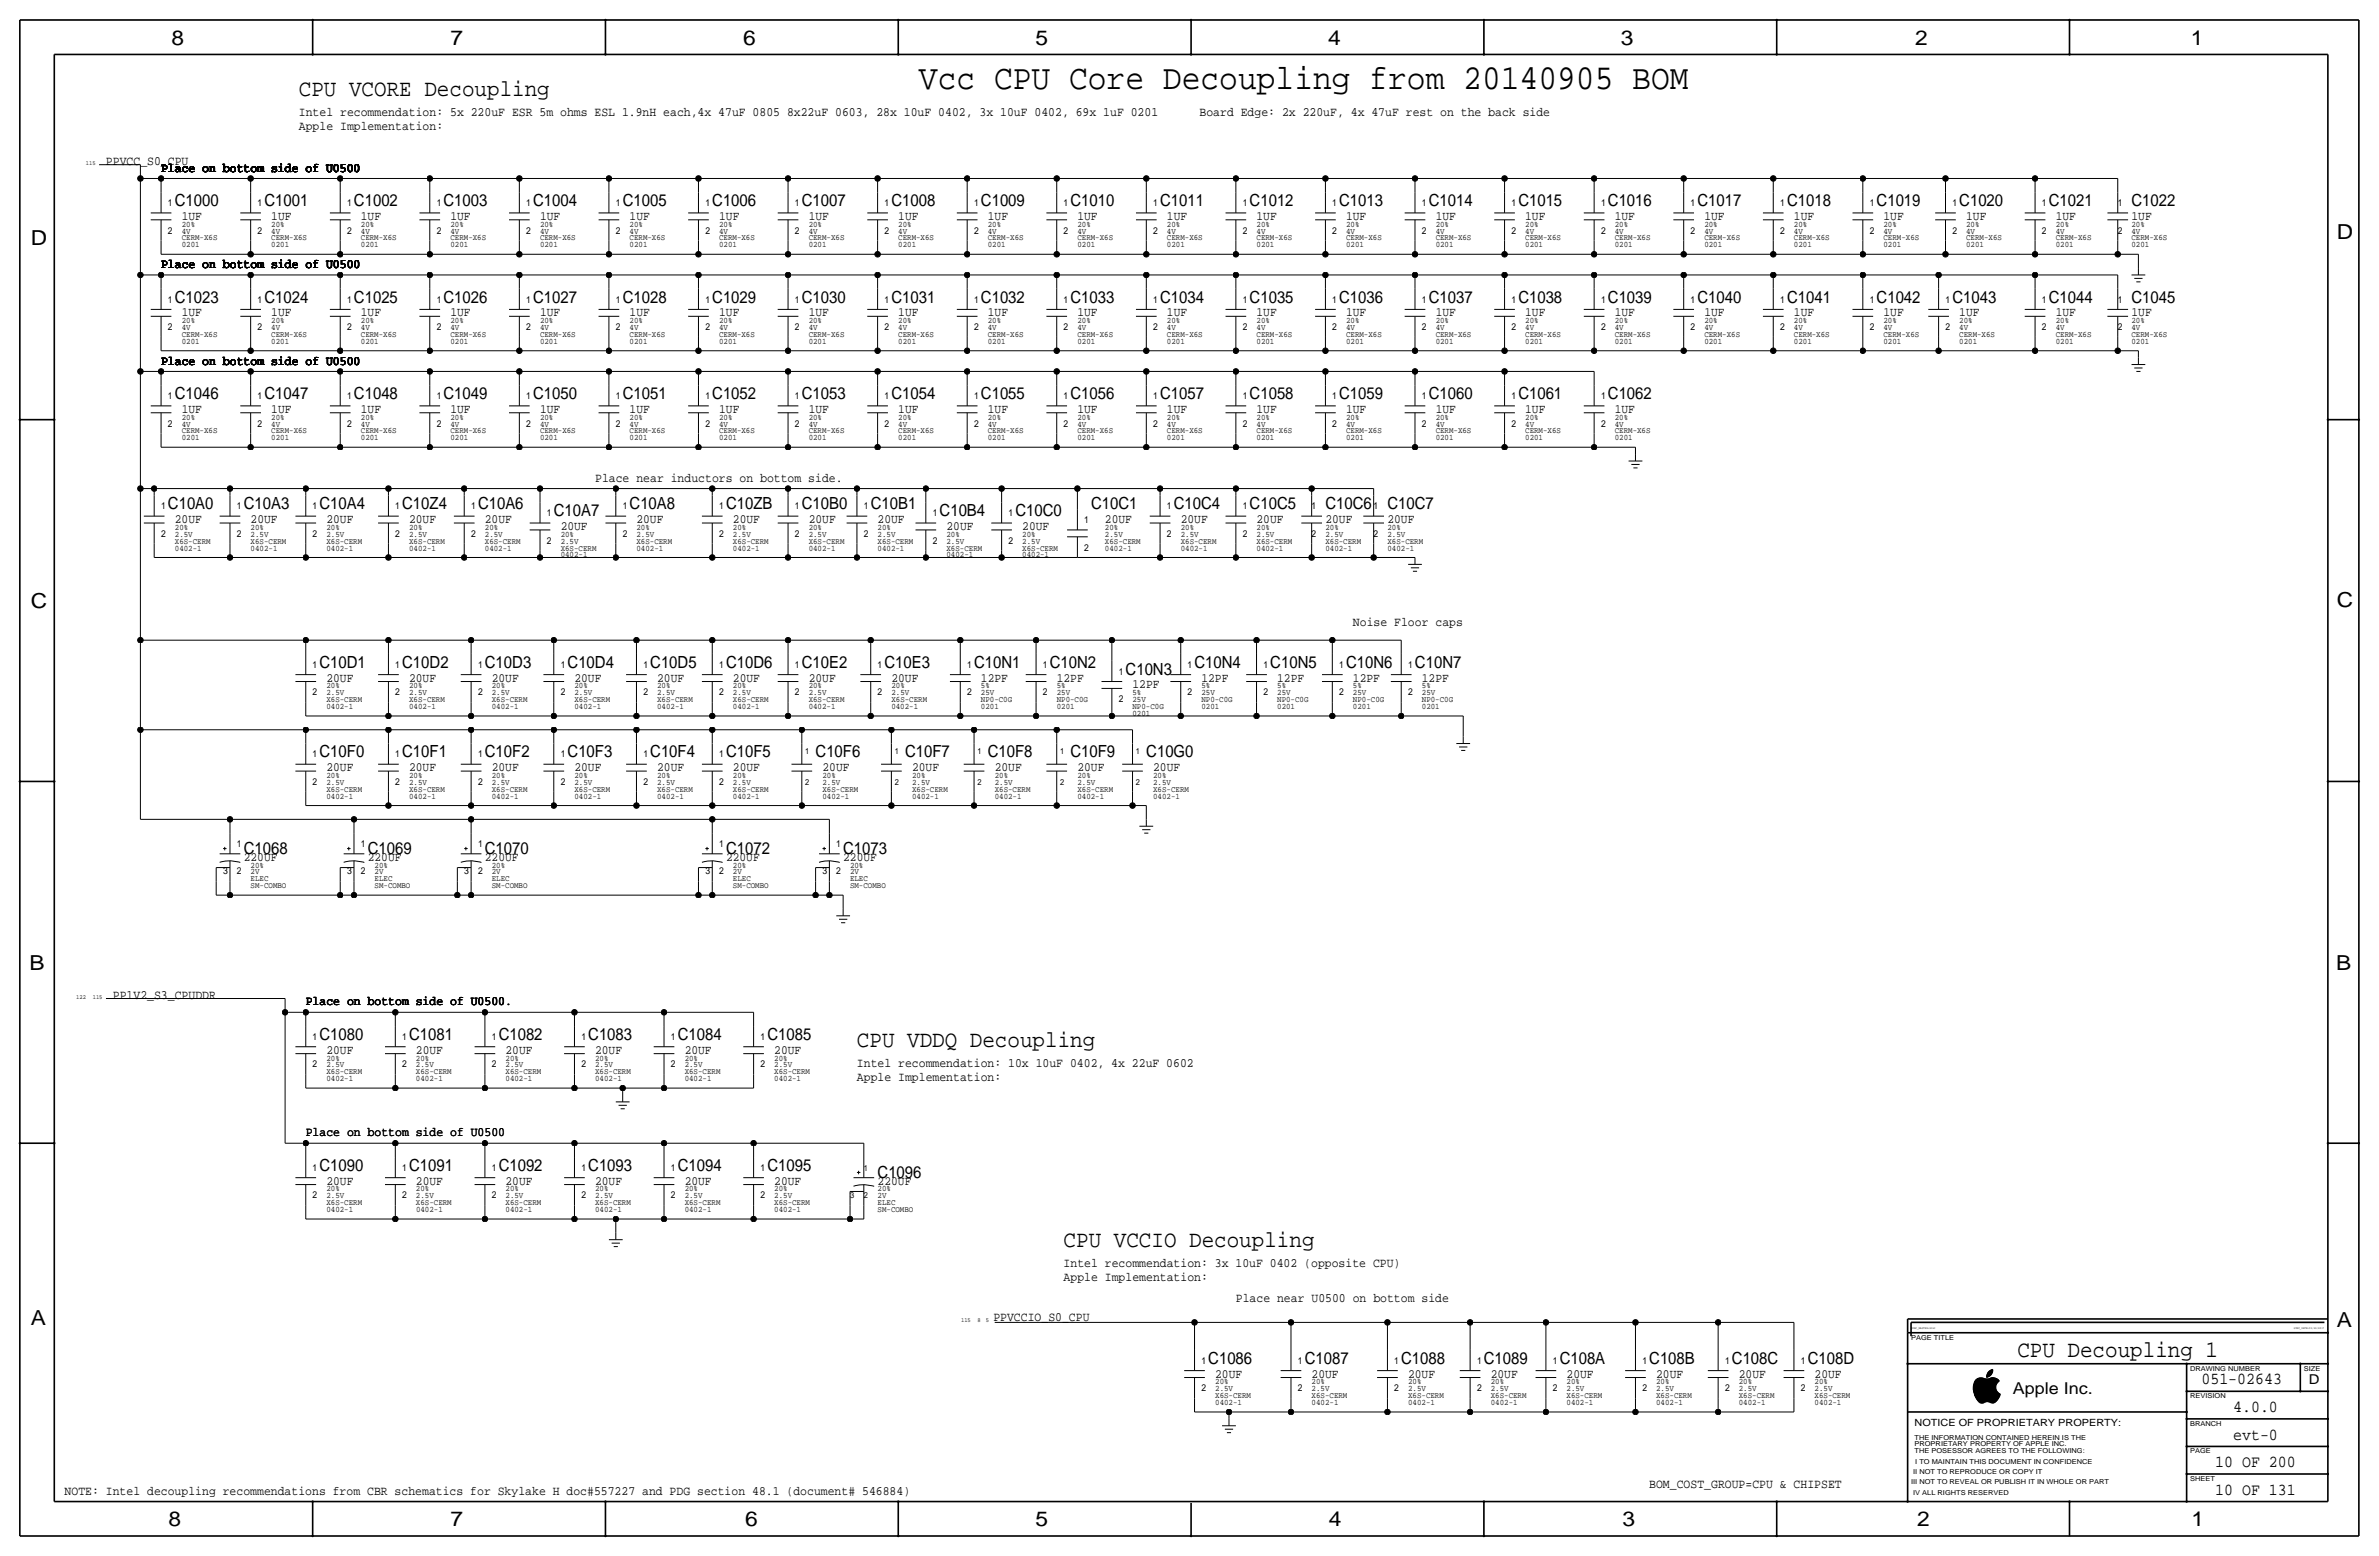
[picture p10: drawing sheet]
<svg xmlns="http://www.w3.org/2000/svg" width="877mm" height="574mm" viewBox="0 0 877 574" stroke-linecap="round" stroke-linejoin="round" font-family="sans-serif">
<defs><g id="words">
<text font-size="12.9" x="338.8" y="32.8">Vcc CPU Core Decoupling from 20140905 BOM</text>
<g font-size="8.6">
<text x="110.2" y="35.3">CPU VCORE Decoupling</text>
<text x="315.9" y="385.8">CPU VDDQ Decoupling</text>
<text x="392.1" y="459.5">CPU VCCIO Decoupling</text>
<text x="743.7" y="500.1">CPU Decoupling 1</text>
</g>
<g font-size="7.6">
<text x="63.2" y="16.5">8</text>
<text x="166.1" y="16.5">7</text>
<text x="274" y="16.5">6</text>
<text x="381.7" y="16.5">5</text>
<text x="489.7" y="16.5">4</text>
<text x="597.6" y="16.5">3</text>
<text x="706.1" y="16.5">2</text>
<text x="807.7" y="16.5">1</text>
<text x="861.5" y="88.1">D</text>
<text x="11.4" y="90.4">D</text>
<text x="11.4" y="224.3">C</text>
<text x="861.5" y="223.8">C</text>
<text x="10.8" y="357.6">B</text>
<text x="861.3" y="357.4">B</text>
<text x="11.3" y="488.4">A</text>
<text x="861.5" y="489.2">A</text>
<text x="62.2" y="562.6">8</text>
<text x="166" y="562.6">7</text>
<text x="274.8" y="562.6">6</text>
<text x="381.7" y="562.6">5</text>
<text x="489.9" y="562.6">4</text>
<text x="598.1" y="562.6">3</text>
<text x="706.8" y="562.6">2</text>
<text x="807.9" y="562.6">1</text>
</g>
<g font-size="6.2">
<text x="64.5" y="75.9">C1000</text>
<text x="97.5" y="75.9">C1001</text>
<text x="130.5" y="75.9">C1002</text>
<text x="163.5" y="75.9">C1003</text>
<text x="196.5" y="75.9">C1004</text>
<text x="229.6" y="75.9">C1005</text>
<text x="262.6" y="75.9">C1006</text>
<text x="295.6" y="75.9">C1007</text>
<text x="328.6" y="75.9">C1008</text>
<text x="361.6" y="75.9">C1009</text>
<text x="394.7" y="75.9">C1010</text>
<text x="427.7" y="75.9">C1011</text>
<text x="460.7" y="75.9">C1012</text>
<text x="493.7" y="75.9">C1013</text>
<text x="526.7" y="75.9">C1014</text>
<text x="559.8" y="75.9">C1015</text>
<text x="592.8" y="75.9">C1016</text>
<text x="625.8" y="75.9">C1017</text>
<text x="658.8" y="75.9">C1018</text>
<text x="691.8" y="75.9">C1019</text>
<text x="722.3" y="75.9">C1020</text>
<text x="755.3" y="75.9">C1021</text>
<text x="785.8" y="75.9">C1022</text>
<text x="64.5" y="111.5">C1023</text>
<text x="97.5" y="111.5">C1024</text>
<text x="130.5" y="111.5">C1025</text>
<text x="163.5" y="111.5">C1026</text>
<text x="196.5" y="111.5">C1027</text>
<text x="229.6" y="111.5">C1028</text>
<text x="262.6" y="111.5">C1029</text>
<text x="295.6" y="111.5">C1030</text>
<text x="328.6" y="111.5">C1031</text>
<text x="361.6" y="111.5">C1032</text>
<text x="394.7" y="111.5">C1033</text>
<text x="427.7" y="111.5">C1034</text>
<text x="460.7" y="111.5">C1035</text>
<text x="493.7" y="111.5">C1036</text>
<text x="526.7" y="111.5">C1037</text>
<text x="559.8" y="111.5">C1038</text>
<text x="592.8" y="111.5">C1039</text>
<text x="625.8" y="111.5">C1040</text>
<text x="658.8" y="111.5">C1041</text>
<text x="691.8" y="111.5">C1042</text>
<text x="719.8" y="111.5">C1043</text>
<text x="755.3" y="111.5">C1044</text>
<text x="785.8" y="111.5">C1045</text>
<text x="64.5" y="147.1">C1046</text>
<text x="97.5" y="147.1">C1047</text>
<text x="130.5" y="147.1">C1048</text>
<text x="163.5" y="147.1">C1049</text>
<text x="196.5" y="147.1">C1050</text>
<text x="229.6" y="147.1">C1051</text>
<text x="262.6" y="147.1">C1052</text>
<text x="295.6" y="147.1">C1053</text>
<text x="328.6" y="147.1">C1054</text>
<text x="361.6" y="147.1">C1055</text>
<text x="394.7" y="147.1">C1056</text>
<text x="427.7" y="147.1">C1057</text>
<text x="460.7" y="147.1">C1058</text>
<text x="493.7" y="147.1">C1059</text>
<text x="526.7" y="147.1">C1060</text>
<text x="559.8" y="147.1">C1061</text>
<text x="592.8" y="147.1">C1062</text>
<text x="61.9" y="187.7">C10A0</text>
<text x="89.9" y="187.7">C10A3</text>
<text x="117.8" y="187.7">C10A4</text>
<text x="148.3" y="187.7">C10Z4</text>
<text x="176.2" y="187.7">C10A6</text>
<text x="204.2" y="190.2">C10A7</text>
<text x="232.1" y="187.7">C10A8</text>
<text x="267.7" y="187.7">C10ZB</text>
<text x="295.6" y="187.7">C10B0</text>
<text x="321" y="187.7">C10B1</text>
<text x="346.4" y="190.2">C10B4</text>
<text x="374.3" y="190.2">C10C0</text>
<text x="402.3" y="187.7">C10C1</text>
<text x="432.8" y="187.7">C10C4</text>
<text x="460.7" y="187.7">C10C5</text>
<text x="488.6" y="187.7">C10C6</text>
<text x="511.5" y="187.7">C10C7</text>
<text x="117.8" y="246.1">C10D1</text>
<text x="148.3" y="246.1">C10D2</text>
<text x="178.8" y="246.1">C10D3</text>
<text x="209.2" y="246.1">C10D4</text>
<text x="239.7" y="246.1">C10D5</text>
<text x="267.7" y="246.1">C10D6</text>
<text x="295.6" y="246.1">C10E2</text>
<text x="326.1" y="246.1">C10E3</text>
<text x="359.1" y="246.1">C10N1</text>
<text x="387" y="246.1">C10N2</text>
<text x="415" y="248.7">C10N3</text>
<text x="440.4" y="246.1">C10N4</text>
<text x="468.3" y="246.1">C10N5</text>
<text x="496.3" y="246.1">C10N6</text>
<text x="521.7" y="246.1">C10N7</text>
<text x="117.8" y="279.1">C10F0</text>
<text x="148.3" y="279.1">C10F1</text>
<text x="178.8" y="279.1">C10F2</text>
<text x="209.2" y="279.1">C10F3</text>
<text x="239.7" y="279.1">C10F4</text>
<text x="267.7" y="279.1">C10F5</text>
<text x="300.7" y="279.1">C10F6</text>
<text x="333.7" y="279.1">C10F7</text>
<text x="364.2" y="279.1">C10F8</text>
<text x="394.7" y="279.1">C10F9</text>
<text x="422.6" y="279.1">C10G0</text>
<text x="89.9" y="314.7">C1068</text>
<text x="135.6" y="314.7">C1069</text>
<text x="178.8" y="314.7">C1070</text>
<text x="267.7" y="314.7">C1072</text>
<text x="310.8" y="314.7">C1073</text>
<text x="117.8" y="383.3">C1080</text>
<text x="150.8" y="383.3">C1081</text>
<text x="183.8" y="383.3">C1082</text>
<text x="216.9" y="383.3">C1083</text>
<text x="249.9" y="383.3">C1084</text>
<text x="282.9" y="383.3">C1085</text>
<text x="117.8" y="431.5">C1090</text>
<text x="150.8" y="431.5">C1091</text>
<text x="183.8" y="431.5">C1092</text>
<text x="216.9" y="431.5">C1093</text>
<text x="249.9" y="431.5">C1094</text>
<text x="282.9" y="431.5">C1095</text>
<text x="323.5" y="434.1">C1096</text>
<text x="445.5" y="502.7">C1086</text>
<text x="481" y="502.7">C1087</text>
<text x="516.6" y="502.7">C1088</text>
<text x="547.1" y="502.7">C1089</text>
<text x="575" y="502.7">C108A</text>
<text x="608" y="502.7">C108B</text>
<text x="638.5" y="502.7">C108C</text>
<text x="666.4" y="502.7">C108D</text>
<text x="811.6" y="510.3">051-02643</text>
<text x="823.3" y="520.4">4.0.0</text>
<text x="823.3" y="530.6">evt-0</text>
<text x="816.7" y="540.8">10 OF 200</text>
<text x="816.7" y="550.9">10 OF 131</text>
</g>
<text font-size="6" x="742.1" y="513.9">Apple Inc.</text>
<text font-size="5" x="851.2" y="510.3">D</text>
<g font-size="4.7">
<text x="110.2" y="42.9">Intel recommendation: 5x 220uF ESR 5m ohms ESL 1.9nH each,4x 47uF 0805 8x22uF 0603, 28x 10uF 0402, 3x 10uF 0402, 69x 1uF 0201</text>
<text x="442.2" y="42.9">Board Edge: 2x 220uF, 4x 47uF rest on the back side</text>
<text x="110.2" y="48">Apple Implementation:</text>
<text x="39.1" y="60.7">PPVCC_S0_CPU</text>
<text x="59.4" y="63.2">Place on bottom side of U0500</text>
<text x="67" y="81">1UF</text>
<text x="100" y="81">1UF</text>
<text x="133" y="81">1UF</text>
<text x="166.1" y="81">1UF</text>
<text x="199.1" y="81">1UF</text>
<text x="232.1" y="81">1UF</text>
<text x="265.1" y="81">1UF</text>
<text x="298.1" y="81">1UF</text>
<text x="331.2" y="81">1UF</text>
<text x="364.2" y="81">1UF</text>
<text x="397.2" y="81">1UF</text>
<text x="430.2" y="81">1UF</text>
<text x="463.2" y="81">1UF</text>
<text x="496.3" y="81">1UF</text>
<text x="529.3" y="81">1UF</text>
<text x="562.3" y="81">1UF</text>
<text x="595.3" y="81">1UF</text>
<text x="628.3" y="81">1UF</text>
<text x="661.4" y="81">1UF</text>
<text x="694.4" y="81">1UF</text>
<text x="724.9" y="81">1UF</text>
<text x="757.9" y="81">1UF</text>
<text x="785.8" y="81">1UF</text>
<text x="59.4" y="98.8">Place on bottom side of U0500</text>
<text x="67" y="116.6">1UF</text>
<text x="100" y="116.6">1UF</text>
<text x="133" y="116.6">1UF</text>
<text x="166.1" y="116.6">1UF</text>
<text x="199.1" y="116.6">1UF</text>
<text x="232.1" y="116.6">1UF</text>
<text x="265.1" y="116.6">1UF</text>
<text x="298.1" y="116.6">1UF</text>
<text x="331.2" y="116.6">1UF</text>
<text x="364.2" y="116.6">1UF</text>
<text x="397.2" y="116.6">1UF</text>
<text x="430.2" y="116.6">1UF</text>
<text x="463.2" y="116.6">1UF</text>
<text x="496.3" y="116.6">1UF</text>
<text x="529.3" y="116.6">1UF</text>
<text x="562.3" y="116.6">1UF</text>
<text x="595.3" y="116.6">1UF</text>
<text x="628.3" y="116.6">1UF</text>
<text x="661.4" y="116.6">1UF</text>
<text x="694.4" y="116.6">1UF</text>
<text x="722.3" y="116.6">1UF</text>
<text x="757.9" y="116.6">1UF</text>
<text x="785.8" y="116.6">1UF</text>
<text x="59.4" y="134.4">Place on bottom side of U0500</text>
<text x="67" y="152.1">1UF</text>
<text x="100" y="152.1">1UF</text>
<text x="133" y="152.1">1UF</text>
<text x="166.1" y="152.1">1UF</text>
<text x="199.1" y="152.1">1UF</text>
<text x="232.1" y="152.1">1UF</text>
<text x="265.1" y="152.1">1UF</text>
<text x="298.1" y="152.1">1UF</text>
<text x="331.2" y="152.1">1UF</text>
<text x="364.2" y="152.1">1UF</text>
<text x="397.2" y="152.1">1UF</text>
<text x="430.2" y="152.1">1UF</text>
<text x="463.2" y="152.1">1UF</text>
<text x="496.3" y="152.1">1UF</text>
<text x="529.3" y="152.1">1UF</text>
<text x="562.3" y="152.1">1UF</text>
<text x="595.3" y="152.1">1UF</text>
<text x="219.4" y="177.5">Place near inductors on bottom side.</text>
<text x="64.5" y="192.8">20UF</text>
<text x="92.4" y="192.8">20UF</text>
<text x="120.3" y="192.8">20UF</text>
<text x="150.8" y="192.8">20UF</text>
<text x="178.8" y="192.8">20UF</text>
<text x="206.7" y="195.3">20UF</text>
<text x="234.6" y="192.8">20UF</text>
<text x="270.2" y="192.8">20UF</text>
<text x="298.1" y="192.8">20UF</text>
<text x="323.5" y="192.8">20UF</text>
<text x="348.9" y="195.3">20UF</text>
<text x="376.9" y="195.3">20UF</text>
<text x="407.4" y="192.8">20UF</text>
<text x="435.3" y="192.8">20UF</text>
<text x="463.2" y="192.8">20UF</text>
<text x="488.6" y="192.8">20UF</text>
<text x="511.5" y="192.8">20UF</text>
<text x="498.8" y="230.9">Noise Floor caps</text>
<text x="120.3" y="251.2">20UF</text>
<text x="150.8" y="251.2">20UF</text>
<text x="181.3" y="251.2">20UF</text>
<text x="211.8" y="251.2">20UF</text>
<text x="242.3" y="251.2">20UF</text>
<text x="270.2" y="251.2">20UF</text>
<text x="298.1" y="251.2">20UF</text>
<text x="328.6" y="251.2">20UF</text>
<text x="361.6" y="251.2">12PF</text>
<text x="389.6" y="251.2">12PF</text>
<text x="442.9" y="251.2">12PF</text>
<text x="470.9" y="251.2">12PF</text>
<text x="498.8" y="251.2">12PF</text>
<text x="524.2" y="251.2">12PF</text>
<text x="417.5" y="253.7">12PF</text>
<text x="120.3" y="284.2">20UF</text>
<text x="150.8" y="284.2">20UF</text>
<text x="181.3" y="284.2">20UF</text>
<text x="211.8" y="284.2">20UF</text>
<text x="242.3" y="284.2">20UF</text>
<text x="270.2" y="284.2">20UF</text>
<text x="303.2" y="284.2">20UF</text>
<text x="336.2" y="284.2">20UF</text>
<text x="366.7" y="284.2">20UF</text>
<text x="397.2" y="284.2">20UF</text>
<text x="425.1" y="284.2">20UF</text>
<text x="89.9" y="317.2">220UF</text>
<text x="135.6" y="317.2">220UF</text>
<text x="178.8" y="317.2">220UF</text>
<text x="267.7" y="317.2">220UF</text>
<text x="310.8" y="317.2">220UF</text>
<text x="41.6" y="368">PP1V2_S3_CPUDDR</text>
<text x="112.7" y="370.6">Place on bottom side of U0500.</text>
<text x="112.7" y="370.6">Place on bottom side of U0500</text>
<text x="120.3" y="388.4">20UF</text>
<text x="153.4" y="388.4">20UF</text>
<text x="186.4" y="388.4">20UF</text>
<text x="219.4" y="388.4">20UF</text>
<text x="252.4" y="388.4">20UF</text>
<text x="285.4" y="388.4">20UF</text>
<text x="315.9" y="393.4">Intel recommendation: 10x 10uF 0402, 4x 22uF 0602</text>
<text x="315.9" y="398.5">Apple Implementation:</text>
<text x="112.7" y="418.8">Place on bottom side of U0500</text>
<text x="120.3" y="436.6">20UF</text>
<text x="153.4" y="436.6">20UF</text>
<text x="186.4" y="436.6">20UF</text>
<text x="219.4" y="436.6">20UF</text>
<text x="252.4" y="436.6">20UF</text>
<text x="285.4" y="436.6">20UF</text>
<text x="323.5" y="436.6">220UF</text>
<text x="392.1" y="467.1">Intel recommendation: 3x 10uF 0402 (opposite CPU)</text>
<text x="392.1" y="472.2">Apple Implementation:</text>
<text x="455.6" y="479.8">Place near U0500 on bottom side</text>
<text x="366.2" y="486.9">PPVCCIO_S0_CPU</text>
<text x="448" y="507.7">20UF</text>
<text x="483.6" y="507.7">20UF</text>
<text x="519.1" y="507.7">20UF</text>
<text x="549.6" y="507.7">20UF</text>
<text x="577.5" y="507.7">20UF</text>
<text x="610.6" y="507.7">20UF</text>
<text x="641" y="507.7">20UF</text>
<text x="669" y="507.7">20UF</text>
<text x="23.8" y="550.9">NOTE: Intel decoupling recommendations from CBR schematics for Skylake H doc#557227 and PDG section 48.1 (document# 546884)</text>
<text x="608" y="548.4">BOM_COST_GROUP=CPU &amp; CHIPSET</text>
</g>
<text font-size="3.7" x="705.8" y="525.5">NOTICE OF PROPRIETARY PROPERTY:</text>
<g font-size="3.5">
<text x="61.9" y="75.9">1</text>
<text x="94.9" y="75.9">1</text>
<text x="128" y="75.9">1</text>
<text x="161" y="75.9">1</text>
<text x="194" y="75.9">1</text>
<text x="227" y="75.9">1</text>
<text x="260" y="75.9">1</text>
<text x="293.1" y="75.9">1</text>
<text x="326.1" y="75.9">1</text>
<text x="359.1" y="75.9">1</text>
<text x="392.1" y="75.9">1</text>
<text x="425.1" y="75.9">1</text>
<text x="458.2" y="75.9">1</text>
<text x="491.2" y="75.9">1</text>
<text x="524.2" y="75.9">1</text>
<text x="557.2" y="75.9">1</text>
<text x="590.2" y="75.9">1</text>
<text x="623.3" y="75.9">1</text>
<text x="656.3" y="75.9">1</text>
<text x="689.3" y="75.9">1</text>
<text x="719.8" y="75.9">1</text>
<text x="752.8" y="75.9">1</text>
<text x="780.7" y="75.9">1</text>
<text x="61.9" y="86.1">2</text>
<text x="94.9" y="86.1">2</text>
<text x="128" y="86.1">2</text>
<text x="161" y="86.1">2</text>
<text x="194" y="86.1">2</text>
<text x="227" y="86.1">2</text>
<text x="260" y="86.1">2</text>
<text x="293.1" y="86.1">2</text>
<text x="326.1" y="86.1">2</text>
<text x="359.1" y="86.1">2</text>
<text x="392.1" y="86.1">2</text>
<text x="425.1" y="86.1">2</text>
<text x="458.2" y="86.1">2</text>
<text x="491.2" y="86.1">2</text>
<text x="524.2" y="86.1">2</text>
<text x="557.2" y="86.1">2</text>
<text x="590.2" y="86.1">2</text>
<text x="623.3" y="86.1">2</text>
<text x="656.3" y="86.1">2</text>
<text x="689.3" y="86.1">2</text>
<text x="719.8" y="86.1">2</text>
<text x="752.8" y="86.1">2</text>
<text x="780.7" y="86.1">2</text>
<text x="61.9" y="111.5">1</text>
<text x="94.9" y="111.5">1</text>
<text x="128" y="111.5">1</text>
<text x="161" y="111.5">1</text>
<text x="194" y="111.5">1</text>
<text x="227" y="111.5">1</text>
<text x="260" y="111.5">1</text>
<text x="293.1" y="111.5">1</text>
<text x="326.1" y="111.5">1</text>
<text x="359.1" y="111.5">1</text>
<text x="392.1" y="111.5">1</text>
<text x="425.1" y="111.5">1</text>
<text x="458.2" y="111.5">1</text>
<text x="491.2" y="111.5">1</text>
<text x="524.2" y="111.5">1</text>
<text x="557.2" y="111.5">1</text>
<text x="590.2" y="111.5">1</text>
<text x="623.3" y="111.5">1</text>
<text x="656.3" y="111.5">1</text>
<text x="689.3" y="111.5">1</text>
<text x="717.2" y="111.5">1</text>
<text x="752.8" y="111.5">1</text>
<text x="780.7" y="111.5">1</text>
<text x="61.9" y="121.7">2</text>
<text x="94.9" y="121.7">2</text>
<text x="128" y="121.7">2</text>
<text x="161" y="121.7">2</text>
<text x="194" y="121.7">2</text>
<text x="227" y="121.7">2</text>
<text x="260" y="121.7">2</text>
<text x="293.1" y="121.7">2</text>
<text x="326.1" y="121.7">2</text>
<text x="359.1" y="121.7">2</text>
<text x="392.1" y="121.7">2</text>
<text x="425.1" y="121.7">2</text>
<text x="458.2" y="121.7">2</text>
<text x="491.2" y="121.7">2</text>
<text x="524.2" y="121.7">2</text>
<text x="557.2" y="121.7">2</text>
<text x="590.2" y="121.7">2</text>
<text x="623.3" y="121.7">2</text>
<text x="656.3" y="121.7">2</text>
<text x="689.3" y="121.7">2</text>
<text x="717.2" y="121.7">2</text>
<text x="752.8" y="121.7">2</text>
<text x="780.7" y="121.7">2</text>
<text x="61.9" y="147.1">1</text>
<text x="94.9" y="147.1">1</text>
<text x="128" y="147.1">1</text>
<text x="161" y="147.1">1</text>
<text x="194" y="147.1">1</text>
<text x="227" y="147.1">1</text>
<text x="260" y="147.1">1</text>
<text x="293.1" y="147.1">1</text>
<text x="326.1" y="147.1">1</text>
<text x="359.1" y="147.1">1</text>
<text x="392.1" y="147.1">1</text>
<text x="425.1" y="147.1">1</text>
<text x="458.2" y="147.1">1</text>
<text x="491.2" y="147.1">1</text>
<text x="524.2" y="147.1">1</text>
<text x="557.2" y="147.1">1</text>
<text x="590.2" y="147.1">1</text>
<text x="61.9" y="157.2">2</text>
<text x="94.9" y="157.2">2</text>
<text x="128" y="157.2">2</text>
<text x="161" y="157.2">2</text>
<text x="194" y="157.2">2</text>
<text x="227" y="157.2">2</text>
<text x="260" y="157.2">2</text>
<text x="293.1" y="157.2">2</text>
<text x="326.1" y="157.2">2</text>
<text x="359.1" y="157.2">2</text>
<text x="392.1" y="157.2">2</text>
<text x="425.1" y="157.2">2</text>
<text x="458.2" y="157.2">2</text>
<text x="491.2" y="157.2">2</text>
<text x="524.2" y="157.2">2</text>
<text x="557.2" y="157.2">2</text>
<text x="590.2" y="157.2">2</text>
<text x="59.4" y="187.7">1</text>
<text x="87.3" y="187.7">1</text>
<text x="115.3" y="187.7">1</text>
<text x="145.7" y="187.7">1</text>
<text x="173.7" y="187.7">1</text>
<text x="201.6" y="190.2">1</text>
<text x="229.6" y="187.7">1</text>
<text x="265.1" y="187.7">1</text>
<text x="293.1" y="187.7">1</text>
<text x="318.5" y="187.7">1</text>
<text x="343.9" y="190.2">1</text>
<text x="371.8" y="190.2">1</text>
<text x="430.2" y="187.7">1</text>
<text x="458.2" y="187.7">1</text>
<text x="483.6" y="187.7">1</text>
<text x="506.4" y="187.7">1</text>
<text x="59.4" y="197.9">2</text>
<text x="87.3" y="197.9">2</text>
<text x="115.3" y="197.9">2</text>
<text x="145.7" y="197.9">2</text>
<text x="173.7" y="197.9">2</text>
<text x="229.6" y="197.9">2</text>
<text x="265.1" y="197.9">2</text>
<text x="293.1" y="197.9">2</text>
<text x="318.5" y="197.9">2</text>
<text x="399.7" y="192.8">1</text>
<text x="430.2" y="197.9">2</text>
<text x="458.2" y="197.9">2</text>
<text x="483.6" y="197.9">2</text>
<text x="506.4" y="197.9">2</text>
<text x="201.6" y="200.4">2</text>
<text x="343.9" y="200.4">2</text>
<text x="371.8" y="200.4">2</text>
<text x="399.7" y="202.9">2</text>
<text x="115.3" y="246.1">1</text>
<text x="145.7" y="246.1">1</text>
<text x="176.2" y="246.1">1</text>
<text x="206.7" y="246.1">1</text>
<text x="237.2" y="246.1">1</text>
<text x="265.1" y="246.1">1</text>
<text x="293.1" y="246.1">1</text>
<text x="323.5" y="246.1">1</text>
<text x="356.6" y="246.1">1</text>
<text x="384.5" y="246.1">1</text>
<text x="412.4" y="248.7">1</text>
<text x="437.8" y="246.1">1</text>
<text x="465.8" y="246.1">1</text>
<text x="493.7" y="246.1">1</text>
<text x="519.1" y="246.1">1</text>
<text x="115.3" y="256.3">2</text>
<text x="145.7" y="256.3">2</text>
<text x="176.2" y="256.3">2</text>
<text x="206.7" y="256.3">2</text>
<text x="237.2" y="256.3">2</text>
<text x="265.1" y="256.3">2</text>
<text x="293.1" y="256.3">2</text>
<text x="323.5" y="256.3">2</text>
<text x="356.6" y="256.3">2</text>
<text x="384.5" y="256.3">2</text>
<text x="437.8" y="256.3">2</text>
<text x="465.8" y="256.3">2</text>
<text x="493.7" y="256.3">2</text>
<text x="519.1" y="256.3">2</text>
<text x="412.4" y="258.8">2</text>
<text x="115.3" y="279.1">1</text>
<text x="145.7" y="279.1">1</text>
<text x="176.2" y="279.1">1</text>
<text x="206.7" y="279.1">1</text>
<text x="237.2" y="279.1">1</text>
<text x="265.1" y="279.1">1</text>
<text x="115.3" y="289.3">2</text>
<text x="145.7" y="289.3">2</text>
<text x="176.2" y="289.3">2</text>
<text x="206.7" y="289.3">2</text>
<text x="237.2" y="289.3">2</text>
<text x="265.1" y="289.3">2</text>
<text x="87.3" y="312.2">1</text>
<text x="133" y="312.2">1</text>
<text x="176.2" y="312.2">1</text>
<text x="265.1" y="312.2">1</text>
<text x="308.3" y="312.2">1</text>
<text x="82.2" y="322.3">3</text>
<text x="87.3" y="322.3">2</text>
<text x="128" y="322.3">3</text>
<text x="133" y="322.3">2</text>
<text x="171.1" y="322.3">3</text>
<text x="176.2" y="322.3">2</text>
<text x="260" y="322.3">3</text>
<text x="265.1" y="322.3">2</text>
<text x="303.2" y="322.3">3</text>
<text x="308.3" y="322.3">2</text>
<text x="115.3" y="383.3">1</text>
<text x="148.3" y="383.3">1</text>
<text x="181.3" y="383.3">1</text>
<text x="214.3" y="383.3">1</text>
<text x="247.3" y="383.3">1</text>
<text x="280.4" y="383.3">1</text>
<text x="115.3" y="393.4">2</text>
<text x="148.3" y="393.4">2</text>
<text x="181.3" y="393.4">2</text>
<text x="214.3" y="393.4">2</text>
<text x="247.3" y="393.4">2</text>
<text x="280.4" y="393.4">2</text>
<text x="115.3" y="431.5">1</text>
<text x="148.3" y="431.5">1</text>
<text x="181.3" y="431.5">1</text>
<text x="214.3" y="431.5">1</text>
<text x="247.3" y="431.5">1</text>
<text x="280.4" y="431.5">1</text>
<text x="115.3" y="441.7">2</text>
<text x="148.3" y="441.7">2</text>
<text x="181.3" y="441.7">2</text>
<text x="214.3" y="441.7">2</text>
<text x="247.3" y="441.7">2</text>
<text x="280.4" y="441.7">2</text>
<text x="442.9" y="502.7">1</text>
<text x="478.5" y="502.7">1</text>
<text x="514" y="502.7">1</text>
<text x="544.5" y="502.7">1</text>
<text x="572.5" y="502.7">1</text>
<text x="605.5" y="502.7">1</text>
<text x="636" y="502.7">1</text>
<text x="663.9" y="502.7">1</text>
<text x="442.9" y="512.8">2</text>
<text x="478.5" y="512.8">2</text>
<text x="514" y="512.8">2</text>
<text x="544.5" y="512.8">2</text>
<text x="572.5" y="512.8">2</text>
<text x="605.5" y="512.8">2</text>
<text x="636" y="512.8">2</text>
<text x="663.9" y="512.8">2</text>
</g>
<g font-size="3.1">
<text x="67" y="83.6">20%</text>
<text x="100" y="83.6">20%</text>
<text x="133" y="83.6">20%</text>
<text x="166.1" y="83.6">20%</text>
<text x="199.1" y="83.6">20%</text>
<text x="232.1" y="83.6">20%</text>
<text x="265.1" y="83.6">20%</text>
<text x="298.1" y="83.6">20%</text>
<text x="331.2" y="83.6">20%</text>
<text x="364.2" y="83.6">20%</text>
<text x="397.2" y="83.6">20%</text>
<text x="430.2" y="83.6">20%</text>
<text x="463.2" y="83.6">20%</text>
<text x="496.3" y="83.6">20%</text>
<text x="529.3" y="83.6">20%</text>
<text x="562.3" y="83.6">20%</text>
<text x="595.3" y="83.6">20%</text>
<text x="628.3" y="83.6">20%</text>
<text x="661.4" y="83.6">20%</text>
<text x="694.4" y="83.6">20%</text>
<text x="724.9" y="83.6">20%</text>
<text x="757.9" y="83.6">20%</text>
<text x="785.8" y="83.6">20%</text>
<text x="67" y="86.1">4V</text>
<text x="67" y="88.6">CERM-X6S</text>
<text x="100" y="86.1">4V</text>
<text x="100" y="88.6">CERM-X6S</text>
<text x="133" y="86.1">4V</text>
<text x="133" y="88.6">CERM-X6S</text>
<text x="166.1" y="86.1">4V</text>
<text x="166.1" y="88.6">CERM-X6S</text>
<text x="199.1" y="86.1">4V</text>
<text x="199.1" y="88.6">CERM-X6S</text>
<text x="232.1" y="86.1">4V</text>
<text x="232.1" y="88.6">CERM-X6S</text>
<text x="265.1" y="86.1">4V</text>
<text x="265.1" y="88.6">CERM-X6S</text>
<text x="298.1" y="86.1">4V</text>
<text x="298.1" y="88.6">CERM-X6S</text>
<text x="331.2" y="86.1">4V</text>
<text x="331.2" y="88.6">CERM-X6S</text>
<text x="364.2" y="86.1">4V</text>
<text x="364.2" y="88.6">CERM-X6S</text>
<text x="397.2" y="86.1">4V</text>
<text x="397.2" y="88.6">CERM-X6S</text>
<text x="430.2" y="86.1">4V</text>
<text x="430.2" y="88.6">CERM-X6S</text>
<text x="463.2" y="86.1">4V</text>
<text x="463.2" y="88.6">CERM-X6S</text>
<text x="496.3" y="86.1">4V</text>
<text x="496.3" y="88.6">CERM-X6S</text>
<text x="529.3" y="86.1">4V</text>
<text x="529.3" y="88.6">CERM-X6S</text>
<text x="562.3" y="86.1">4V</text>
<text x="562.3" y="88.6">CERM-X6S</text>
<text x="595.3" y="86.1">4V</text>
<text x="595.3" y="88.6">CERM-X6S</text>
<text x="628.3" y="86.1">4V</text>
<text x="628.3" y="88.6">CERM-X6S</text>
<text x="661.4" y="86.1">4V</text>
<text x="661.4" y="88.6">CERM-X6S</text>
<text x="694.4" y="86.1">4V</text>
<text x="694.4" y="88.6">CERM-X6S</text>
<text x="724.9" y="86.1">4V</text>
<text x="724.9" y="88.6">CERM-X6S</text>
<text x="757.9" y="86.1">4V</text>
<text x="757.9" y="88.6">CERM-X6S</text>
<text x="785.8" y="86.1">4V</text>
<text x="785.8" y="88.6">CERM-X6S</text>
<text x="67" y="91.2">0201</text>
<text x="100" y="91.2">0201</text>
<text x="133" y="91.2">0201</text>
<text x="166.1" y="91.2">0201</text>
<text x="199.1" y="91.2">0201</text>
<text x="232.1" y="91.2">0201</text>
<text x="265.1" y="91.2">0201</text>
<text x="298.1" y="91.2">0201</text>
<text x="331.2" y="91.2">0201</text>
<text x="364.2" y="91.2">0201</text>
<text x="397.2" y="91.2">0201</text>
<text x="430.2" y="91.2">0201</text>
<text x="463.2" y="91.2">0201</text>
<text x="496.3" y="91.2">0201</text>
<text x="529.3" y="91.2">0201</text>
<text x="562.3" y="91.2">0201</text>
<text x="595.3" y="91.2">0201</text>
<text x="628.3" y="91.2">0201</text>
<text x="661.4" y="91.2">0201</text>
<text x="694.4" y="91.2">0201</text>
<text x="724.9" y="91.2">0201</text>
<text x="757.9" y="91.2">0201</text>
<text x="785.8" y="91.2">0201</text>
<text x="67" y="119.1">20%</text>
<text x="100" y="119.1">20%</text>
<text x="133" y="119.1">20%</text>
<text x="166.1" y="119.1">20%</text>
<text x="199.1" y="119.1">20%</text>
<text x="232.1" y="119.1">20%</text>
<text x="265.1" y="119.1">20%</text>
<text x="298.1" y="119.1">20%</text>
<text x="331.2" y="119.1">20%</text>
<text x="364.2" y="119.1">20%</text>
<text x="397.2" y="119.1">20%</text>
<text x="430.2" y="119.1">20%</text>
<text x="463.2" y="119.1">20%</text>
<text x="496.3" y="119.1">20%</text>
<text x="529.3" y="119.1">20%</text>
<text x="562.3" y="119.1">20%</text>
<text x="595.3" y="119.1">20%</text>
<text x="628.3" y="119.1">20%</text>
<text x="661.4" y="119.1">20%</text>
<text x="694.4" y="119.1">20%</text>
<text x="722.3" y="119.1">20%</text>
<text x="757.9" y="119.1">20%</text>
<text x="785.8" y="119.1">20%</text>
<text x="67" y="121.7">4V</text>
<text x="67" y="124.2">CERM-X6S</text>
<text x="100" y="121.7">4V</text>
<text x="100" y="124.2">CERM-X6S</text>
<text x="133" y="121.7">4V</text>
<text x="133" y="124.2">CERM-X6S</text>
<text x="166.1" y="121.7">4V</text>
<text x="166.1" y="124.2">CERM-X6S</text>
<text x="199.1" y="124.2">CERM-X6S</text>
<text x="199.1" y="121.7">4V</text>
<text x="232.1" y="121.7">4V</text>
<text x="232.1" y="124.2">CERM-X6S</text>
<text x="265.1" y="121.7">4V</text>
<text x="265.1" y="124.2">CERM-X6S</text>
<text x="298.1" y="121.7">4V</text>
<text x="298.1" y="124.2">CERM-X6S</text>
<text x="331.2" y="121.7">4V</text>
<text x="331.2" y="124.2">CERM-X6S</text>
<text x="364.2" y="121.7">4V</text>
<text x="364.2" y="124.2">CERM-X6S</text>
<text x="397.2" y="121.7">4V</text>
<text x="397.2" y="124.2">CERM-X6S</text>
<text x="430.2" y="121.7">4V</text>
<text x="430.2" y="124.2">CERM-X6S</text>
<text x="463.2" y="121.7">4V</text>
<text x="463.2" y="124.2">CERM-X6S</text>
<text x="496.3" y="121.7">4V</text>
<text x="496.3" y="124.2">CERM-X6S</text>
<text x="529.3" y="121.7">4V</text>
<text x="529.3" y="124.2">CERM-X6S</text>
<text x="562.3" y="121.7">4V</text>
<text x="562.3" y="124.2">CERM-X6S</text>
<text x="595.3" y="121.7">4V</text>
<text x="595.3" y="124.2">CERM-X6S</text>
<text x="628.3" y="121.7">4V</text>
<text x="628.3" y="124.2">CERM-X6S</text>
<text x="661.4" y="121.7">4V</text>
<text x="661.4" y="124.2">CERM-X6S</text>
<text x="694.4" y="121.7">4V</text>
<text x="694.4" y="124.2">CERM-X6S</text>
<text x="722.3" y="121.7">4V</text>
<text x="722.3" y="124.2">CERM-X6S</text>
<text x="757.9" y="121.7">4V</text>
<text x="757.9" y="124.2">CERM-X6S</text>
<text x="785.8" y="121.7">4V</text>
<text x="785.8" y="124.2">CERM-X6S</text>
<text x="67" y="126.7">0201</text>
<text x="100" y="126.7">0201</text>
<text x="133" y="126.7">0201</text>
<text x="166.1" y="126.7">0201</text>
<text x="199.1" y="126.7">0201</text>
<text x="232.1" y="126.7">0201</text>
<text x="265.1" y="126.7">0201</text>
<text x="298.1" y="126.7">0201</text>
<text x="331.2" y="126.7">0201</text>
<text x="364.2" y="126.7">0201</text>
<text x="397.2" y="126.7">0201</text>
<text x="430.2" y="126.7">0201</text>
<text x="463.2" y="126.7">0201</text>
<text x="496.3" y="126.7">0201</text>
<text x="529.3" y="126.7">0201</text>
<text x="562.3" y="126.7">0201</text>
<text x="595.3" y="126.7">0201</text>
<text x="628.3" y="126.7">0201</text>
<text x="661.4" y="126.7">0201</text>
<text x="694.4" y="126.7">0201</text>
<text x="722.3" y="126.7">0201</text>
<text x="757.9" y="126.7">0201</text>
<text x="785.8" y="126.7">0201</text>
<text x="67" y="154.7">20%</text>
<text x="100" y="154.7">20%</text>
<text x="133" y="154.7">20%</text>
<text x="166.1" y="154.7">20%</text>
<text x="199.1" y="154.7">20%</text>
<text x="232.1" y="154.7">20%</text>
<text x="265.1" y="154.7">20%</text>
<text x="298.1" y="154.7">20%</text>
<text x="331.2" y="154.7">20%</text>
<text x="364.2" y="154.7">20%</text>
<text x="397.2" y="154.7">20%</text>
<text x="430.2" y="154.7">20%</text>
<text x="463.2" y="154.7">20%</text>
<text x="496.3" y="154.7">20%</text>
<text x="529.3" y="154.7">20%</text>
<text x="562.3" y="154.7">20%</text>
<text x="595.3" y="154.7">20%</text>
<text x="67" y="157.2">4V</text>
<text x="67" y="159.8">CERM-X6S</text>
<text x="100" y="157.2">4V</text>
<text x="100" y="159.8">CERM-X6S</text>
<text x="133" y="157.2">4V</text>
<text x="133" y="159.8">CERM-X6S</text>
<text x="166.1" y="157.2">4V</text>
<text x="166.1" y="159.8">CERM-X6S</text>
<text x="199.1" y="157.2">4V</text>
<text x="199.1" y="159.8">CERM-X6S</text>
<text x="232.1" y="157.2">4V</text>
<text x="232.1" y="159.8">CERM-X6S</text>
<text x="265.1" y="157.2">4V</text>
<text x="265.1" y="159.8">CERM-X6S</text>
<text x="298.1" y="157.2">4V</text>
<text x="298.1" y="159.8">CERM-X6S</text>
<text x="331.2" y="157.2">4V</text>
<text x="331.2" y="159.8">CERM-X6S</text>
<text x="364.2" y="157.2">4V</text>
<text x="364.2" y="159.8">CERM-X6S</text>
<text x="397.2" y="157.2">4V</text>
<text x="397.2" y="159.8">CERM-X6S</text>
<text x="430.2" y="157.2">4V</text>
<text x="430.2" y="159.8">CERM-X6S</text>
<text x="463.2" y="157.2">4V</text>
<text x="463.2" y="159.8">CERM-X6S</text>
<text x="496.3" y="157.2">4V</text>
<text x="496.3" y="159.8">CERM-X6S</text>
<text x="529.3" y="157.2">4V</text>
<text x="529.3" y="159.8">CERM-X6S</text>
<text x="562.3" y="157.2">4V</text>
<text x="562.3" y="159.8">CERM-X6S</text>
<text x="595.3" y="157.2">4V</text>
<text x="595.3" y="159.8">CERM-X6S</text>
<text x="67" y="162.3">0201</text>
<text x="100" y="162.3">0201</text>
<text x="133" y="162.3">0201</text>
<text x="166.1" y="162.3">0201</text>
<text x="199.1" y="162.3">0201</text>
<text x="232.1" y="162.3">0201</text>
<text x="265.1" y="162.3">0201</text>
<text x="298.1" y="162.3">0201</text>
<text x="331.2" y="162.3">0201</text>
<text x="364.2" y="162.3">0201</text>
<text x="397.2" y="162.3">0201</text>
<text x="430.2" y="162.3">0201</text>
<text x="463.2" y="162.3">0201</text>
<text x="496.3" y="162.3">0201</text>
<text x="529.3" y="162.3">0201</text>
<text x="562.3" y="162.3">0201</text>
<text x="595.3" y="162.3">0201</text>
<text x="64.5" y="195.3">20%</text>
<text x="64.5" y="197.9">2.5V</text>
<text x="92.4" y="197.9">2.5V</text>
<text x="92.4" y="195.3">20%</text>
<text x="120.3" y="197.9">2.5V</text>
<text x="120.3" y="195.3">20%</text>
<text x="150.8" y="195.3">20%</text>
<text x="150.8" y="197.9">2.5V</text>
<text x="178.8" y="197.9">2.5V</text>
<text x="178.8" y="195.3">20%</text>
<text x="206.7" y="197.9">20%</text>
<text x="234.6" y="197.9">2.5V</text>
<text x="234.6" y="195.3">20%</text>
<text x="270.2" y="195.3">20%</text>
<text x="270.2" y="197.9">2.5V</text>
<text x="298.1" y="197.9">2.5V</text>
<text x="298.1" y="195.3">20%</text>
<text x="323.5" y="195.3">20%</text>
<text x="323.5" y="197.9">2.5V</text>
<text x="348.9" y="197.9">20%</text>
<text x="376.9" y="197.9">20%</text>
<text x="407.4" y="195.3">20%</text>
<text x="407.4" y="197.9">2.5V</text>
<text x="435.3" y="195.3">20%</text>
<text x="435.3" y="197.9">2.5V</text>
<text x="463.2" y="195.3">20%</text>
<text x="463.2" y="197.9">2.5V</text>
<text x="488.6" y="197.9">2.5V</text>
<text x="488.6" y="195.3">20%</text>
<text x="511.5" y="197.9">2.5V</text>
<text x="511.5" y="195.3">20%</text>
<text x="64.5" y="202.9">0402-1</text>
<text x="64.5" y="200.4">X6S-CERM</text>
<text x="92.4" y="202.9">0402-1</text>
<text x="92.4" y="200.4">X6S-CERM</text>
<text x="120.3" y="202.9">0402-1</text>
<text x="120.3" y="200.4">X6S-CERM</text>
<text x="150.8" y="200.4">X6S-CERM</text>
<text x="150.8" y="202.9">0402-1</text>
<text x="178.8" y="202.9">0402-1</text>
<text x="178.8" y="200.4">X6S-CERM</text>
<text x="206.7" y="202.9">X6S-CERM</text>
<text x="206.7" y="200.4">2.5V</text>
<text x="234.6" y="202.9">0402-1</text>
<text x="234.6" y="200.4">X6S-CERM</text>
<text x="270.2" y="200.4">X6S-CERM</text>
<text x="270.2" y="202.9">0402-1</text>
<text x="298.1" y="202.9">0402-1</text>
<text x="298.1" y="200.4">X6S-CERM</text>
<text x="323.5" y="200.4">X6S-CERM</text>
<text x="323.5" y="202.9">0402-1</text>
<text x="348.9" y="200.4">2.5V</text>
<text x="348.9" y="202.9">X6S-CERM</text>
<text x="376.9" y="202.9">X6S-CERM</text>
<text x="376.9" y="200.4">2.5V</text>
<text x="407.4" y="200.4">X6S-CERM</text>
<text x="407.4" y="202.9">0402-1</text>
<text x="435.3" y="200.4">X6S-CERM</text>
<text x="435.3" y="202.9">0402-1</text>
<text x="463.2" y="200.4">X6S-CERM</text>
<text x="463.2" y="202.9">0402-1</text>
<text x="488.6" y="202.9">0402-1</text>
<text x="488.6" y="200.4">X6S-CERM</text>
<text x="511.5" y="202.9">0402-1</text>
<text x="511.5" y="200.4">X6S-CERM</text>
<text x="206.7" y="205.5">0402-1</text>
<text x="348.9" y="205.5">0402-1</text>
<text x="376.9" y="205.5">0402-1</text>
<text x="120.3" y="256.3">2.5V</text>
<text x="120.3" y="253.7">20%</text>
<text x="150.8" y="256.3">2.5V</text>
<text x="150.8" y="253.7">20%</text>
<text x="181.3" y="256.3">2.5V</text>
<text x="181.3" y="253.7">20%</text>
<text x="211.8" y="256.3">2.5V</text>
<text x="211.8" y="253.7">20%</text>
<text x="242.3" y="256.3">2.5V</text>
<text x="242.3" y="253.7">20%</text>
<text x="270.2" y="256.3">2.5V</text>
<text x="270.2" y="253.7">20%</text>
<text x="298.1" y="256.3">2.5V</text>
<text x="298.1" y="253.7">20%</text>
<text x="328.6" y="256.3">2.5V</text>
<text x="328.6" y="253.7">20%</text>
<text x="361.6" y="253.7">5%</text>
<text x="361.6" y="256.3">25V</text>
<text x="389.6" y="253.7">5%</text>
<text x="389.6" y="256.3">25V</text>
<text x="417.5" y="256.3">5%</text>
<text x="442.9" y="256.3">25V</text>
<text x="442.9" y="253.7">5%</text>
<text x="470.9" y="253.7">5%</text>
<text x="470.9" y="256.3">25V</text>
<text x="498.8" y="253.7">5%</text>
<text x="498.8" y="256.3">25V</text>
<text x="524.2" y="256.3">25V</text>
<text x="524.2" y="253.7">5%</text>
<text x="120.3" y="261.4">0402-1</text>
<text x="120.3" y="258.8">X6S-CERM</text>
<text x="150.8" y="261.4">0402-1</text>
<text x="150.8" y="258.8">X6S-CERM</text>
<text x="181.3" y="261.4">0402-1</text>
<text x="181.3" y="258.8">X6S-CERM</text>
<text x="211.8" y="261.4">0402-1</text>
<text x="211.8" y="258.8">X6S-CERM</text>
<text x="242.3" y="258.8">X6S-CERM</text>
<text x="242.3" y="261.4">0402-1</text>
<text x="270.2" y="261.4">0402-1</text>
<text x="270.2" y="258.8">X6S-CERM</text>
<text x="298.1" y="261.4">0402-1</text>
<text x="298.1" y="258.8">X6S-CERM</text>
<text x="328.6" y="261.4">0402-1</text>
<text x="328.6" y="258.8">X6S-CERM</text>
<text x="361.6" y="258.8">NP0-C0G</text>
<text x="361.6" y="261.4">0201</text>
<text x="389.6" y="261.4">0201</text>
<text x="389.6" y="258.8">NP0-C0G</text>
<text x="417.5" y="263.9">0201</text>
<text x="417.5" y="258.8">25V</text>
<text x="417.5" y="261.4">NP0-C0G</text>
<text x="442.9" y="258.8">NP0-C0G</text>
<text x="442.9" y="261.4">0201</text>
<text x="470.9" y="258.8">NP0-C0G</text>
<text x="470.9" y="261.4">0201</text>
<text x="498.8" y="258.8">NP0-C0G</text>
<text x="498.8" y="261.4">0201</text>
<text x="524.2" y="261.4">0201</text>
<text x="524.2" y="258.8">NP0-C0G</text>
<text x="296.9" y="277.9">1</text>
<text x="329.9" y="277.9">1</text>
<text x="360.4" y="277.9">1</text>
<text x="390.9" y="277.9">1</text>
<text x="418.8" y="277.9">1</text>
<text x="120.3" y="286.8">20%</text>
<text x="150.8" y="286.8">20%</text>
<text x="181.3" y="286.8">20%</text>
<text x="211.8" y="286.8">20%</text>
<text x="242.3" y="286.8">20%</text>
<text x="270.2" y="286.8">20%</text>
<text x="303.2" y="286.8">20%</text>
<text x="336.2" y="286.8">20%</text>
<text x="366.7" y="286.8">20%</text>
<text x="397.2" y="286.8">20%</text>
<text x="425.1" y="286.8">20%</text>
<text x="120.3" y="289.3">2.5V</text>
<text x="120.3" y="291.8">X6S-CERM</text>
<text x="150.8" y="289.3">2.5V</text>
<text x="150.8" y="291.8">X6S-CERM</text>
<text x="181.3" y="289.3">2.5V</text>
<text x="181.3" y="291.8">X6S-CERM</text>
<text x="211.8" y="291.8">X6S-CERM</text>
<text x="211.8" y="289.3">2.5V</text>
<text x="242.3" y="289.3">2.5V</text>
<text x="242.3" y="291.8">X6S-CERM</text>
<text x="270.2" y="291.8">X6S-CERM</text>
<text x="270.2" y="289.3">2.5V</text>
<text x="296.9" y="289.3">2</text>
<text x="303.2" y="291.8">X6S-CERM</text>
<text x="303.2" y="289.3">2.5V</text>
<text x="329.9" y="289.3">2</text>
<text x="336.2" y="291.8">X6S-CERM</text>
<text x="336.2" y="289.3">2.5V</text>
<text x="360.4" y="289.3">2</text>
<text x="366.7" y="289.3">2.5V</text>
<text x="366.7" y="291.8">X6S-CERM</text>
<text x="390.9" y="289.3">2</text>
<text x="397.2" y="289.3">2.5V</text>
<text x="397.2" y="291.8">X6S-CERM</text>
<text x="418.8" y="289.3">2</text>
<text x="425.1" y="289.3">2.5V</text>
<text x="425.1" y="291.8">X6S-CERM</text>
<text x="120.3" y="294.4">0402-1</text>
<text x="150.8" y="294.4">0402-1</text>
<text x="181.3" y="294.4">0402-1</text>
<text x="211.8" y="294.4">0402-1</text>
<text x="242.3" y="294.4">0402-1</text>
<text x="270.2" y="294.4">0402-1</text>
<text x="303.2" y="294.4">0402-1</text>
<text x="336.2" y="294.4">0402-1</text>
<text x="366.7" y="294.4">0402-1</text>
<text x="397.2" y="294.4">0402-1</text>
<text x="425.1" y="294.4">0402-1</text>
<text x="92.4" y="322.3">2V</text>
<text x="92.4" y="319.8">20%</text>
<text x="138.1" y="319.8">20%</text>
<text x="138.1" y="322.3">2V</text>
<text x="181.3" y="319.8">20%</text>
<text x="181.3" y="322.3">2V</text>
<text x="270.2" y="319.8">20%</text>
<text x="270.2" y="322.3">2V</text>
<text x="313.4" y="319.8">20%</text>
<text x="313.4" y="322.3">2V</text>
<text x="92.4" y="327.4">SM-COMBO</text>
<text x="92.4" y="324.9">ELEC</text>
<text x="138.1" y="324.9">ELEC</text>
<text x="138.1" y="327.4">SM-COMBO</text>
<text x="181.3" y="324.9">ELEC</text>
<text x="181.3" y="327.4">SM-COMBO</text>
<text x="270.2" y="324.9">ELEC</text>
<text x="270.2" y="327.4">SM-COMBO</text>
<text x="313.4" y="324.9">ELEC</text>
<text x="313.4" y="327.4">SM-COMBO</text>
<text x="120.3" y="390.9">20%</text>
<text x="120.3" y="393.4">2.5V</text>
<text x="120.3" y="396">X6S-CERM</text>
<text x="153.4" y="390.9">20%</text>
<text x="153.4" y="393.4">2.5V</text>
<text x="153.4" y="396">X6S-CERM</text>
<text x="186.4" y="390.9">20%</text>
<text x="186.4" y="393.4">2.5V</text>
<text x="186.4" y="396">X6S-CERM</text>
<text x="219.4" y="396">X6S-CERM</text>
<text x="219.4" y="390.9">20%</text>
<text x="219.4" y="393.4">2.5V</text>
<text x="252.4" y="390.9">20%</text>
<text x="252.4" y="393.4">2.5V</text>
<text x="252.4" y="396">X6S-CERM</text>
<text x="285.4" y="396">X6S-CERM</text>
<text x="285.4" y="390.9">20%</text>
<text x="285.4" y="393.4">2.5V</text>
<text x="120.3" y="398.5">0402-1</text>
<text x="153.4" y="398.5">0402-1</text>
<text x="186.4" y="398.5">0402-1</text>
<text x="219.4" y="398.5">0402-1</text>
<text x="252.4" y="398.5">0402-1</text>
<text x="285.4" y="398.5">0402-1</text>
<text x="318.5" y="431.5">1</text>
<text x="120.3" y="439.2">20%</text>
<text x="120.3" y="441.7">2.5V</text>
<text x="153.4" y="439.2">20%</text>
<text x="153.4" y="441.7">2.5V</text>
<text x="186.4" y="439.2">20%</text>
<text x="186.4" y="441.7">2.5V</text>
<text x="219.4" y="441.7">2.5V</text>
<text x="219.4" y="439.2">20%</text>
<text x="252.4" y="439.2">20%</text>
<text x="252.4" y="441.7">2.5V</text>
<text x="285.4" y="439.2">20%</text>
<text x="285.4" y="441.7">2.5V</text>
<text x="313.4" y="441.7">3</text>
<text x="318.5" y="441.7">2</text>
<text x="323.5" y="441.7">2V</text>
<text x="323.5" y="439.2">20%</text>
<text x="120.3" y="444.2">X6S-CERM</text>
<text x="120.3" y="446.8">0402-1</text>
<text x="153.4" y="444.2">X6S-CERM</text>
<text x="153.4" y="446.8">0402-1</text>
<text x="186.4" y="444.2">X6S-CERM</text>
<text x="186.4" y="446.8">0402-1</text>
<text x="219.4" y="444.2">X6S-CERM</text>
<text x="219.4" y="446.8">0402-1</text>
<text x="252.4" y="444.2">X6S-CERM</text>
<text x="252.4" y="446.8">0402-1</text>
<text x="285.4" y="446.8">0402-1</text>
<text x="285.4" y="444.2">X6S-CERM</text>
<text x="323.5" y="444.2">ELEC</text>
<text x="323.5" y="446.8">SM-COMBO</text>
<text x="448" y="515.4">X6S-CERM</text>
<text x="448" y="512.8">2.5V</text>
<text x="448" y="510.3">20%</text>
<text x="483.6" y="515.4">X6S-CERM</text>
<text x="483.6" y="512.8">2.5V</text>
<text x="483.6" y="510.3">20%</text>
<text x="519.1" y="510.3">20%</text>
<text x="519.1" y="512.8">2.5V</text>
<text x="519.1" y="515.4">X6S-CERM</text>
<text x="549.6" y="510.3">20%</text>
<text x="549.6" y="512.8">2.5V</text>
<text x="549.6" y="515.4">X6S-CERM</text>
<text x="577.5" y="510.3">20%</text>
<text x="577.5" y="512.8">2.5V</text>
<text x="577.5" y="515.4">X6S-CERM</text>
<text x="610.6" y="515.4">X6S-CERM</text>
<text x="610.6" y="512.8">2.5V</text>
<text x="610.6" y="510.3">20%</text>
<text x="641" y="515.4">X6S-CERM</text>
<text x="641" y="512.8">2.5V</text>
<text x="641" y="510.3">20%</text>
<text x="669" y="515.4">X6S-CERM</text>
<text x="669" y="512.8">2.5V</text>
<text x="669" y="510.3">20%</text>
<text x="448" y="517.9">0402-1</text>
<text x="483.6" y="517.9">0402-1</text>
<text x="519.1" y="517.9">0402-1</text>
<text x="549.6" y="517.9">0402-1</text>
<text x="577.5" y="517.9">0402-1</text>
<text x="610.6" y="517.9">0402-1</text>
<text x="641" y="517.9">0402-1</text>
<text x="669" y="517.9">0402-1</text>
</g>
<g font-size="2.5">
<text x="704.5" y="493.8">PAGE TITLE</text>
<text x="807.4" y="505.2">DRAWING NUMBER</text>
<text x="849.3" y="505.2">SIZE</text>
<text x="807.4" y="515.4">REVISION</text>
<text x="807.4" y="525.5">BRANCH</text>
<text x="705.8" y="533.1">PROPRIETARY PROPERTY OF APPLE INC.</text>
<text x="705.8" y="530.6">THE INFORMATION CONTAINED HEREIN IS THE</text>
<text x="705.8" y="535.7">THE POSESSOR AGREES TO THE FOLLOWING:</text>
<text x="706.1" y="539.5">I TO MAINTAIN THIS DOCUMENT IN CONFIDENCE</text>
<text x="807.4" y="535.7">PAGE</text>
<text x="705.3" y="543.3">II NOT TO REPRODUCE OR COPY IT</text>
<text x="807.4" y="545.8">SHEET</text>
<text x="704.5" y="547.1">III NOT TO REVEAL OR PUBLISH IT IN WHOLE OR PART</text>
<text x="705.3" y="550.9">IV ALL RIGHTS RESERVED</text>
</g>
<g font-size="2.3">
<text x="31.6" y="60.7">115</text>
<text x="28.1" y="368">122</text>
<text x="34.2" y="368">115</text>
<text x="354.3" y="487.4">115</text>
<text x="360.4" y="487.4">8</text>
<text x="363.5" y="487.4">5</text>
</g>
<g font-size="1.1">
<text x="704.5" y="490">SYNC_MASTER=SILU</text>
<text x="845.7" y="490">SYNC_DATE=03/29/2017</text>
</g>
</g></defs>
<g fill="none" stroke="#000" stroke-width=".37">
<path d="M36.5 60.7h15.3zM51.8 60.7v5.1zM51.8 65.8v35.5zM51.8 65.8h7.6zM55.6 78.5h7.6zM59.4 65.8h33zM59.4 65.8v5.1zM59.4 70.9v7.6zM88.6 78.5h7.6zM92.4 65.8v5.1zM92.4 70.9v7.6zM92.4 65.8h33z"/>
<path d="M121.6 78.5h7.6zM125.4 65.8h33zM125.4 65.8v5.1zM125.4 70.9v7.6zM154.6 78.5h7.7zM158.4 65.8v5.1zM158.4 70.9v7.6zM158.4 65.8h33.1zM187.7 78.5h7.6zM191.5 65.8h33zM191.5 65.8v5.1zM191.5 70.9v7.6z"/>
<path d="M220.7 78.5h7.6zM224.5 65.8h33zM224.5 65.8v5.1zM224.5 70.9v7.6zM253.7 78.5h7.6zM257.5 65.8v5.1zM257.5 70.9v7.6zM257.5 65.8h33zM286.7 78.5h7.6zM290.5 65.8h33zM290.5 65.8v5.1zM290.5 70.9v7.6z"/>
<path d="M319.7 78.5h7.7zM323.5 65.8h33.1zM323.5 65.8v5.1zM323.5 70.9v7.6zM352.8 78.5h7.6zM356.6 65.8v5.1zM356.6 70.9v7.6zM356.6 65.8h33zM385.8 78.5h7.6zM389.6 65.8h33zM389.6 65.8v5.1zM389.6 70.9v7.6z"/>
<path d="M418.8 78.5h7.6zM422.6 65.8h33zM422.6 65.8v5.1zM422.6 70.9v7.6zM451.8 78.5h7.6zM455.6 65.8h33zM455.6 65.8v5.1zM455.6 70.9v7.6zM484.8 78.5h7.7zM488.6 65.8h33.1zM488.6 65.8v5.1zM488.6 70.9v7.6z"/>
<path d="M517.9 78.5h7.6zM521.7 65.8v5.1zM521.7 70.9v7.6zM521.7 65.8h33zM550.9 78.5h7.6zM554.7 65.8h33zM554.7 65.8v5.1zM554.7 70.9v7.6zM583.9 78.5h7.6zM587.7 65.8h33zM587.7 65.8v5.1zM587.7 70.9v7.6z"/>
<path d="M616.9 78.5h7.6zM620.7 65.8h33zM620.7 65.8v5.1zM620.7 70.9v7.6zM649.9 78.5h7.7zM653.7 65.8h33.1zM653.7 65.8v5.1zM653.7 70.9v7.6zM683 78.5h7.6zM686.8 65.8h30.4zM686.8 65.8v5.1zM686.8 70.9v7.6z"/>
<path d="M713.4 78.5h7.7zM717.2 65.8h33.1zM717.2 65.8v5.1zM717.2 70.9v7.6zM746.5 78.5h7.6zM750.3 65.8h30.4zM750.3 65.8v5.1zM750.3 70.9v7.6zM776.9 78.5h7.7zM780.7 65.8v5.1zM780.7 70.9v7.6zM55.6 81h7.6z"/>
<path d="M59.4 88.6v5.1zM59.4 93.7h33zM59.4 81v7.6zM88.6 81h7.6zM92.4 88.6v5.1zM92.4 81v7.6zM92.4 93.7h33zM121.6 81h7.6zM125.4 93.7h33zM125.4 88.6v5.1zM125.4 81v7.6zM154.6 81h7.7z"/>
<path d="M158.4 93.7h33.1zM158.4 88.6v5.1zM158.4 81v7.6zM187.7 81h7.6zM191.5 93.7h33zM191.5 88.6v5.1zM191.5 81v7.6zM220.7 81h7.6zM224.5 93.7h33zM224.5 88.6v5.1zM224.5 81v7.6zM253.7 81h7.6z"/>
<path d="M257.5 88.6v5.1zM257.5 81v7.6zM257.5 93.7h33zM286.7 81h7.6zM290.5 93.7h33zM290.5 88.6v5.1zM290.5 81v7.6zM319.7 81h7.7zM323.5 93.7h33.1zM323.5 88.6v5.1zM323.5 81v7.6zM352.8 81h7.6z"/>
<path d="M356.6 88.6v5.1zM356.6 81v7.6zM356.6 93.7h33zM385.8 81h7.6zM389.6 93.7h33zM389.6 88.6v5.1zM389.6 81v7.6zM418.8 81h7.6zM422.6 93.7h33zM422.6 88.6v5.1zM422.6 81v7.6zM451.8 81h7.6z"/>
<path d="M455.6 93.7h33zM455.6 88.6v5.1zM455.6 81v7.6zM484.8 81h7.7zM488.6 93.7h33.1zM488.6 88.6v5.1zM488.6 81v7.6zM517.9 81h7.6zM521.7 88.6v5.1zM521.7 81v7.6zM521.7 93.7h33zM550.9 81h7.6z"/>
<path d="M554.7 93.7h33zM554.7 88.6v5.1zM554.7 81v7.6zM583.9 81h7.6zM587.7 93.7h33zM587.7 88.6v5.1zM587.7 81v7.6zM616.9 81h7.6zM620.7 93.7h33zM620.7 88.6v5.1zM620.7 81v7.6zM649.9 81h7.7z"/>
<path d="M653.7 93.7h33.1zM653.7 88.6v5.1zM653.7 81v7.6zM683 81h7.6zM686.8 93.7h30.4zM686.8 88.6v5.1zM686.8 81v7.6zM713.4 81h7.7zM717.2 88.6v5.1zM717.2 81v7.6zM717.2 93.7h33.1zM746.5 81h7.6z"/>
<path d="M750.3 93.7h30.4zM750.3 88.6v5.1zM750.3 81v7.6zM776.9 81h7.7zM780.7 88.6v5.1zM780.7 81v7.6zM780.7 93.7h7.7zM788.4 93.7v5.1zM788.4 98.8v2.5zM51.8 101.3h7.6zM51.8 101.3v35.6zM55.6 114h7.6z"/>
<path d="M55.6 116.6h7.6zM59.4 101.3h33zM59.4 101.3v5.1zM59.4 106.4v7.6zM59.4 116.6v7.6zM88.6 116.6h7.6zM88.6 114h7.6zM92.4 101.3v5.1zM92.4 106.4v7.6zM92.4 116.6v7.6zM92.4 101.3h33zM121.6 114h7.6z"/>
<path d="M121.6 116.6h7.6zM125.4 101.3h33zM125.4 101.3v5.1zM125.4 106.4v7.6zM125.4 116.6v7.6zM154.6 114h7.7zM154.6 116.6h7.7zM158.4 101.3v5.1zM158.4 106.4v7.6zM158.4 116.6v7.6zM158.4 101.3h33.1zM187.7 114h7.6z"/>
<path d="M187.7 116.6h7.6zM191.5 101.3h33zM191.5 101.3v5.1zM191.5 106.4v7.6zM191.5 116.6v7.6zM220.7 116.6h7.6zM220.7 114h7.6zM224.5 101.3h33zM224.5 101.3v5.1zM224.5 106.4v7.6zM224.5 116.6v7.6zM253.7 114h7.6z"/>
<path d="M253.7 116.6h7.6zM257.5 101.3v5.1zM257.5 106.4v7.6zM257.5 116.6v7.6zM257.5 101.3h33zM286.7 116.6h7.6zM286.7 114h7.6zM290.5 101.3h33zM290.5 101.3v5.1zM290.5 106.4v7.6zM290.5 116.6v7.6zM319.7 116.6h7.7z"/>
<path d="M319.7 114h7.7zM323.5 101.3h33.1zM323.5 101.3v5.1zM323.5 106.4v7.6zM323.5 116.6v7.6zM352.8 114h7.6zM352.8 116.6h7.6zM356.6 101.3v5.1zM356.6 106.4v7.6zM356.6 116.6v7.6zM356.6 101.3h33zM385.8 116.6h7.6z"/>
<path d="M385.8 114h7.6zM389.6 101.3h33zM389.6 101.3v5.1zM389.6 106.4v7.6zM389.6 116.6v7.6zM418.8 116.6h7.6zM418.8 114h7.6zM422.6 101.3h33zM422.6 101.3v5.1zM422.6 106.4v7.6zM422.6 116.6v7.6zM451.8 114h7.6z"/>
<path d="M451.8 116.6h7.6zM455.6 101.3h33zM455.6 101.3v5.1zM455.6 106.4v7.6zM455.6 116.6v7.6zM484.8 116.6h7.7zM484.8 114h7.7zM488.6 101.3h33.1zM488.6 101.3v5.1zM488.6 106.4v7.6zM488.6 116.6v7.6zM517.9 116.6h7.6z"/>
<path d="M517.9 114h7.6zM521.7 101.3v5.1zM521.7 106.4v7.6zM521.7 116.6v7.6zM521.7 101.3h33zM550.9 116.6h7.6zM550.9 114h7.6zM554.7 101.3h33zM554.7 101.3v5.1zM554.7 106.4v7.6zM554.7 116.6v7.6zM583.9 116.6h7.6z"/>
<path d="M583.9 114h7.6zM587.7 101.3h33zM587.7 101.3v5.1zM587.7 106.4v7.6zM587.7 116.6v7.6zM616.9 114h7.6zM616.9 116.6h7.6zM620.7 101.3h33zM620.7 101.3v5.1zM620.7 106.4v7.6zM620.7 116.6v7.6zM649.9 116.6h7.7z"/>
<path d="M649.9 114h7.7zM653.7 101.3h33.1zM653.7 101.3v5.1zM653.7 106.4v7.6zM653.7 116.6v7.6zM683 116.6h7.6zM683 114h7.6zM686.8 101.3h27.9zM686.8 101.3v5.1zM686.8 106.4v7.6zM686.8 116.6v7.6zM710.9 116.6h7.6z"/>
<path d="M710.9 114h7.6zM714.7 101.3h35.6zM714.7 101.3v5.1zM714.7 106.4v7.6zM714.7 116.6v7.6zM746.5 116.6h7.6zM746.5 114h7.6zM750.3 101.3h30.4zM750.3 101.3v5.1zM750.3 106.4v7.6zM750.3 116.6v7.6zM776.9 114h7.7z"/>
<path d="M776.9 116.6h7.7zM780.7 101.3v5.1zM780.7 106.4v7.6zM780.7 116.6v7.6zM785.8 101.3h5.1zM786.8 102.6h3.1zM787.6 103.9h1.5zM51.8 136.9v43.2zM51.8 136.9h7.6zM59.4 136.9h33zM59.4 136.9v5.1zM59.4 124.2v5.1z"/>
<path d="M59.4 129.3h33zM92.4 136.9v5.1zM92.4 124.2v5.1zM92.4 136.9h33zM92.4 129.3h33zM125.4 136.9h33zM125.4 136.9v5.1zM125.4 129.3h33zM125.4 124.2v5.1zM158.4 136.9v5.1zM158.4 129.3h33.1zM158.4 124.2v5.1z"/>
<path d="M158.4 136.9h33.1zM191.5 136.9h33zM191.5 136.9v5.1zM191.5 129.3h33zM191.5 124.2v5.1zM224.5 136.9h33zM224.5 129.3h33zM224.5 136.9v5.1zM224.5 124.2v5.1zM257.5 136.9v5.1zM257.5 124.2v5.1zM257.5 136.9h33z"/>
<path d="M257.5 129.3h33zM290.5 136.9h33zM290.5 129.3h33zM290.5 136.9v5.1zM290.5 124.2v5.1zM323.5 136.9h33.1zM323.5 136.9v5.1zM323.5 129.3h33.1zM323.5 124.2v5.1zM356.6 136.9v5.1zM356.6 124.2v5.1zM356.6 136.9h33z"/>
<path d="M356.6 129.3h33zM389.6 136.9h33zM389.6 129.3h33zM389.6 136.9v5.1zM389.6 124.2v5.1zM422.6 136.9h33zM422.6 129.3h33zM422.6 136.9v5.1zM422.6 124.2v5.1zM455.6 136.9h33zM455.6 129.3h33zM455.6 136.9v5.1z"/>
<path d="M455.6 124.2v5.1zM488.6 136.9h33.1zM488.6 129.3h33.1zM488.6 136.9v5.1zM488.6 124.2v5.1zM521.7 136.9v5.1zM521.7 124.2v5.1zM521.7 136.9h33zM521.7 129.3h33zM554.7 136.9h33zM554.7 129.3h33zM554.7 136.9v5.1z"/>
<path d="M554.7 124.2v5.1zM587.7 129.3h33zM587.7 136.9v5.1zM587.7 124.2v5.1zM620.7 129.3h33zM620.7 124.2v5.1zM653.7 129.3h33.1zM653.7 124.2v5.1zM686.8 124.2v5.1zM686.8 129.3h27.9zM714.7 124.2v5.1zM714.7 129.3h35.6z"/>
<path d="M750.3 129.3h30.4zM750.3 124.2v5.1zM780.7 124.2v5.1zM780.7 129.3h7.7zM785.8 134.4h5.1zM786.8 135.6h3.1zM787.6 136.9h1.5zM788.4 129.3v2.5zM788.4 131.8v2.6zM55.6 149.6h7.6zM55.6 152.1h7.6zM59.4 159.8v5z"/>
<path d="M59.4 142v7.6zM59.4 152.1v7.7zM88.6 152.1h7.6zM88.6 149.6h7.6zM92.4 159.8v5zM92.4 142v7.6zM92.4 152.1v7.7zM121.6 149.6h7.6zM121.6 152.1h7.6zM125.4 159.8v5zM125.4 142v7.6zM125.4 152.1v7.7z"/>
<path d="M154.6 149.6h7.7zM154.6 152.1h7.7zM158.4 159.8v5zM158.4 142v7.6zM158.4 152.1v7.7zM187.7 149.6h7.6zM187.7 152.1h7.6zM191.5 159.8v5zM191.5 142v7.6zM191.5 152.1v7.7zM220.7 152.1h7.6zM220.7 149.6h7.6z"/>
<path d="M224.5 159.8v5zM224.5 142v7.6zM224.5 152.1v7.7zM253.7 149.6h7.6zM253.7 152.1h7.6zM257.5 159.8v5zM257.5 142v7.6zM257.5 152.1v7.7zM286.7 152.1h7.6zM286.7 149.6h7.6zM290.5 159.8v5zM290.5 142v7.6z"/>
<path d="M290.5 152.1v7.7zM319.7 152.1h7.7zM319.7 149.6h7.7zM323.5 159.8v5zM323.5 142v7.6zM323.5 152.1v7.7zM352.8 149.6h7.6zM352.8 152.1h7.6zM356.6 159.8v5zM356.6 142v7.6zM356.6 152.1v7.7zM385.8 152.1h7.6z"/>
<path d="M385.8 149.6h7.6zM389.6 159.8v5zM389.6 142v7.6zM389.6 152.1v7.7zM418.8 152.1h7.6zM418.8 149.6h7.6zM422.6 159.8v5zM422.6 142v7.6zM422.6 152.1v7.7zM451.8 149.6h7.6zM451.8 152.1h7.6zM455.6 159.8v5z"/>
<path d="M455.6 142v7.6zM455.6 152.1v7.7zM484.8 152.1h7.7zM484.8 149.6h7.7zM488.6 159.8v5zM488.6 142v7.6zM488.6 152.1v7.7zM517.9 152.1h7.6zM517.9 149.6h7.6zM521.7 159.8v5zM521.7 142v7.6zM521.7 152.1v7.7z"/>
<path d="M550.9 152.1h7.6zM550.9 149.6h7.6zM554.7 159.8v5zM554.7 142v7.6zM554.7 152.1v7.7zM583.9 152.1h7.6zM583.9 149.6h7.6zM587.7 159.8v5zM587.7 142v7.6zM587.7 152.1v7.7zM59.4 164.8h33zM92.4 164.8h33z"/>
<path d="M125.4 164.8h33zM158.4 164.8h33.1zM191.5 164.8h33zM224.5 164.8h33zM257.5 164.8h33zM290.5 164.8h33zM323.5 164.8h33.1zM356.6 164.8h33zM389.6 164.8h33zM422.6 164.8h33zM455.6 164.8h33zM488.6 164.8h33.1z"/>
<path d="M521.7 164.8h33zM554.7 164.8h33zM587.7 164.8h15.2zM600.4 169.9h5.1zM601.4 171.2h3.1zM602.2 172.5h1.5zM602.9 164.8v2.6zM602.9 167.4v2.5zM51.8 180.1v55.9zM51.8 180.1h5zM53 190.2h7.7zM53 192.8h7.7z"/>
<path d="M56.8 180.1h28zM56.8 180.1v2.5zM56.8 182.6v7.6zM56.8 192.8v7.6zM81 190.2h7.6zM81 192.8h7.6zM84.8 180.1v2.5zM84.8 182.6v7.6zM84.8 192.8v7.6zM84.8 180.1h27.9zM108.9 190.2h7.6zM108.9 192.8h7.6z"/>
<path d="M112.7 180.1h30.5zM112.7 180.1v2.5zM112.7 182.6v7.6zM112.7 192.8v7.6zM139.4 190.2h7.6zM139.4 192.8h7.6zM143.2 180.1h27.9zM143.2 180.1v2.5zM143.2 182.6v7.6zM143.2 192.8v7.6zM167.3 190.2h7.7zM167.3 192.8h7.7z"/>
<path d="M171.1 180.1v2.5zM171.1 182.6v7.6zM171.1 192.8v7.6zM171.1 180.1h28zM195.3 195.3h7.6zM195.3 192.8h7.6zM199.1 180.1v5.1zM199.1 185.2v7.6zM199.1 195.3v7.6zM199.1 180.1h27.9zM223.2 192.8h7.6zM223.2 190.2h7.6z"/>
<path d="M227 180.1h35.6zM227 180.1v2.5zM227 182.6v7.6zM227 192.8v7.6zM258.8 192.8h7.6zM258.8 190.2h7.6zM262.6 180.1v2.5zM262.6 182.6v7.6zM262.6 192.8v7.6zM262.6 180.1h27.9zM286.7 192.8h7.6zM286.7 190.2h7.6z"/>
<path d="M290.5 180.1h25.4zM290.5 180.1v2.5zM290.5 182.6v7.6zM290.5 192.8v7.6zM312.1 192.8h7.6zM312.1 190.2h7.6zM315.9 180.1h25.4zM315.9 180.1v2.5zM315.9 182.6v7.6zM315.9 192.8v7.6zM337.5 195.3h7.6zM337.5 192.8h7.6z"/>
<path d="M341.3 180.1h28zM341.3 180.1v5.1zM341.3 185.2v7.6zM341.3 195.3v7.6zM365.5 195.3h7.6zM365.5 192.8h7.6zM369.3 180.1v5.1zM369.3 185.2v7.6zM369.3 195.3v7.6zM369.3 180.1h27.9zM393.4 197.9h7.6zM393.4 195.3h7.6z"/>
<path d="M397.2 180.1v7.6zM397.2 187.7v7.6zM397.2 197.9v7.6zM397.2 180.1h30.5zM423.9 192.8h7.6zM423.9 190.2h7.6zM427.7 180.1h27.9zM427.7 180.1v2.5zM427.7 182.6v7.6zM427.7 192.8v7.6zM451.8 190.2h7.6zM451.8 192.8h7.6z"/>
<path d="M455.6 180.1h28zM455.6 180.1v2.5zM455.6 182.6v7.6zM455.6 192.8v7.6zM479.8 192.8h7.6zM479.8 190.2h7.6zM483.6 180.1v2.5zM483.6 182.6v7.6zM483.6 192.8v7.6zM483.6 180.1h22.8zM502.6 190.2h7.6zM502.6 192.8h7.6z"/>
<path d="M506.4 180.1v2.5zM506.4 182.6v7.6zM506.4 192.8v7.6zM56.8 200.4v5.1zM56.8 205.5h28zM84.8 200.4v5.1zM84.8 205.5h27.9zM112.7 205.5h30.5zM112.7 200.4v5.1zM143.2 205.5h27.9zM143.2 200.4v5.1zM171.1 200.4v5.1z"/>
<path d="M171.1 205.5h28zM199.1 202.9v2.6zM199.1 205.5h27.9zM227 205.5h35.6zM227 200.4v5.1zM262.6 200.4v5.1zM262.6 205.5h27.9zM290.5 205.5h25.4zM290.5 200.4v5.1zM315.9 200.4v5.1zM315.9 205.5h25.4zM341.3 205.5h28z"/>
<path d="M341.3 202.9v2.6zM369.3 202.9v2.6zM369.3 205.5h27.9zM397.2 205.5h30.5zM427.7 205.5h27.9zM427.7 200.4v5.1zM455.6 205.5h28zM455.6 200.4v5.1zM483.6 200.4v5.1zM483.6 205.5h22.8zM506.4 205.5h15.3zM506.4 200.4v5.1z"/>
<path d="M519.1 208h5.1zM520.1 209.3h3.1zM520.9 210.6h1.5zM521.7 205.5v2.5zM51.8 236v33zM51.8 236h60.9zM112.7 236h30.5zM112.7 236v5zM143.2 236h30.5zM143.2 236v5zM173.7 236v5zM173.7 236h30.5z"/>
<path d="M204.2 236h30.4zM204.2 236v5zM234.6 236v5zM234.6 236h28zM262.6 236h27.9zM262.6 236v5zM290.5 236h30.5zM290.5 236v5zM321 236v5zM321 236h33zM354 236h28zM354 236v5z"/>
<path d="M382 236v5zM382 236h27.9zM409.9 236v7.6zM409.9 236h25.4zM435.3 236h27.9zM435.3 236v5zM463.2 236v5zM463.2 236h28zM491.2 236h25.4zM491.2 236v5zM516.6 236v5zM108.9 248.7h7.6z"/>
<path d="M108.9 251.2h7.6zM112.7 258.8v5.1zM112.7 241v7.7zM112.7 251.2v7.6zM139.4 248.7h7.6zM139.4 251.2h7.6zM143.2 258.8v5.1zM143.2 241v7.7zM143.2 251.2v7.6zM169.9 251.2h7.6zM169.9 248.7h7.6zM173.7 258.8v5.1z"/>
<path d="M173.7 241v7.7zM173.7 251.2v7.6zM200.4 248.7h7.6zM200.4 251.2h7.6zM204.2 258.8v5.1zM204.2 241v7.7zM204.2 251.2v7.6zM230.8 251.2h7.7zM230.8 248.7h7.7zM234.6 258.8v5.1zM234.6 241v7.7zM234.6 251.2v7.6z"/>
<path d="M258.8 251.2h7.6zM258.8 248.7h7.6zM262.6 258.8v5.1zM262.6 241v7.7zM262.6 251.2v7.6zM286.7 251.2h7.6zM286.7 248.7h7.6zM290.5 258.8v5.1zM290.5 241v7.7zM290.5 251.2v7.6zM317.2 248.7h7.6zM317.2 251.2h7.6z"/>
<path d="M321 258.8v5.1zM321 241v7.7zM321 251.2v7.6zM350.2 251.2h7.6zM350.2 248.7h7.6zM354 258.8v5.1zM354 241v7.7zM354 251.2v7.6zM378.2 251.2h7.6zM378.2 248.7h7.6zM382 258.8v5.1zM382 241v7.7z"/>
<path d="M382 251.2v7.6zM406.1 253.7h7.6zM406.1 251.2h7.6zM409.9 243.6v7.6zM409.9 253.7v7.7zM431.5 251.2h7.6zM431.5 248.7h7.6zM435.3 258.8v5.1zM435.3 241v7.7zM435.3 251.2v7.6zM459.4 251.2h7.7zM459.4 248.7h7.7z"/>
<path d="M463.2 258.8v5.1zM463.2 241v7.7zM463.2 251.2v7.6zM487.4 251.2h7.6zM487.4 248.7h7.6zM491.2 258.8v5.1zM491.2 241v7.7zM491.2 251.2v7.6zM512.8 251.2h7.6zM512.8 248.7h7.6zM516.6 258.8v5.1zM516.6 241v7.7z"/>
<path d="M516.6 251.2v7.6zM51.8 269v33zM51.8 269h60.9zM112.7 269h30.5zM112.7 263.9h30.5zM112.7 269v5.1zM112.7 274.1v7.6zM143.2 269h30.5zM143.2 263.9h30.5zM143.2 269v5.1zM143.2 274.1v7.6zM173.7 269v5.1z"/>
<path d="M173.7 274.1v7.6zM173.7 269h30.5zM173.7 263.9h30.5zM204.2 269h30.4zM204.2 263.9h30.4zM204.2 269v5.1zM204.2 274.1v7.6zM234.6 269v5.1zM234.6 274.1v7.6zM234.6 269h28zM234.6 263.9h28zM262.6 269h33z"/>
<path d="M262.6 269v5.1zM262.6 263.9h27.9zM262.6 274.1v7.6zM290.5 263.9h30.5zM295.6 269h33zM295.6 269v5.1zM295.6 274.1v7.6zM321 263.9h33zM328.6 269h30.5zM328.6 269v5.1zM328.6 274.1v7.6zM354 263.9h28z"/>
<path d="M359.1 269h30.5zM359.1 269v5.1zM359.1 274.1v7.6zM382 263.9h27.9zM389.6 269h27.9zM389.6 269v5.1zM389.6 274.1v7.6zM409.9 261.4v2.5zM409.9 263.9h25.4zM417.5 269v5.1zM417.5 274.1v7.6zM435.3 263.9h27.9z"/>
<path d="M463.2 263.9h28zM491.2 263.9h25.4zM516.6 263.9h22.8zM536.9 274.1h5.1zM537.9 275.3h3.1zM538.7 276.6h1.5zM539.4 263.9v7.6zM539.4 271.5v2.6zM108.9 281.7h7.6zM108.9 284.2h7.6zM112.7 296.9h30.5zM112.7 291.8v5.1z"/>
<path d="M112.7 284.2v7.6zM139.4 281.7h7.6zM139.4 284.2h7.6zM143.2 296.9h30.5zM143.2 291.8v5.1zM143.2 284.2v7.6zM169.9 284.2h7.6zM169.9 281.7h7.6zM173.7 291.8v5.1zM173.7 284.2v7.6zM173.7 296.9h30.5zM200.4 281.7h7.6z"/>
<path d="M200.4 284.2h7.6zM204.2 296.9h30.4zM204.2 291.8v5.1zM204.2 284.2v7.6zM230.8 284.2h7.7zM230.8 281.7h7.7zM234.6 291.8v5.1zM234.6 284.2v7.6zM234.6 296.9h28zM258.8 284.2h7.6zM258.8 281.7h7.6zM262.6 296.9h33z"/>
<path d="M262.6 291.8v5.1zM262.6 284.2v7.6zM291.8 281.7h7.6zM291.8 284.2h7.6zM295.6 291.8v5.1zM295.6 284.2v7.6zM295.6 296.9h33zM324.8 284.2h7.6zM324.8 281.7h7.6zM328.6 296.9h30.5zM328.6 291.8v5.1zM328.6 284.2v7.6z"/>
<path d="M355.3 284.2h7.6zM355.3 281.7h7.6zM359.1 291.8v5.1zM359.1 284.2v7.6zM359.1 296.9h30.5zM385.8 284.2h7.6zM385.8 281.7h7.6zM389.6 296.9h27.9zM389.6 291.8v5.1zM389.6 284.2v7.6zM413.7 281.7h7.6zM413.7 284.2h7.6z"/>
<path d="M417.5 291.8v5.1zM417.5 284.2v7.6zM417.5 296.9h5.1zM422.6 296.9v5.1zM51.8 302h33zM79.7 319.8h5.1zM79.7 319.8v5.1zM81 314.7h7.6zM81 317.9a12.9 12.9 0 0 1 7.6 0M82.2 312.8h1.3zM82.9 312.2v1.2zM84.8 302h45.7z"/>
<path d="M84.8 302v5.1zM84.8 307.1v7.6zM84.8 317.2v7.7zM125.4 319.8h5.1zM125.4 319.8v5.1zM126.7 314.7h7.6zM126.7 317.9a12.9 12.9 0 0 1 7.6 0M128 312.8h1.2zM128.6 312.2v1.2zM130.5 302h43.2zM130.5 302v5.1zM130.5 307.1v7.6z"/>
<path d="M130.5 317.2v7.7zM168.6 319.8h5.1zM168.6 319.8v5.1zM169.9 314.7h7.6zM169.9 317.9a12.9 12.9 0 0 1 7.6 0M171.1 312.8h1.3zM171.8 312.2v1.2zM173.7 302v5.1zM173.7 307.1v7.6zM173.7 317.2v7.7zM173.7 302h88.9zM257.5 319.8v5.1z"/>
<path d="M257.5 319.8h5.1zM258.8 314.7h7.6zM258.8 317.9a12.9 12.9 0 0 1 7.6 0M260 312.8h1.3zM260.7 312.2v1.2zM262.6 302h43.2zM262.6 302v5.1zM262.6 307.1v7.6zM262.6 317.2v7.7zM300.7 319.8v5.1zM300.7 319.8h5.1zM302 314.7h7.6z"/>
<path d="M302 317.9a12.9 12.9 0 0 1 7.6 0M303.2 312.8h1.3zM303.8 312.2v1.2zM305.8 302v5.1zM305.8 307.1v7.6zM305.8 317.2v7.7zM420.1 304.5h5zM421.1 305.8h3zM421.8 307.1h1.6zM422.6 302v2.5zM79.7 329.9h5.1zM79.7 324.9v5z"/>
<path d="M84.8 324.9v5zM84.8 329.9h40.6zM125.4 329.9h5.1zM125.4 324.9v5zM130.5 329.9h38.1zM130.5 324.9v5zM168.6 329.9h5.1zM168.6 324.9v5zM173.7 329.9h83.8zM173.7 324.9v5zM257.5 324.9v5zM257.5 329.9h5.1z"/>
<path d="M262.6 329.9h38.1zM262.6 324.9v5zM300.7 324.9v5zM300.7 329.9h5.1zM305.8 329.9h5zM305.8 324.9v5zM308.3 337.6h5.1zM309.3 338.8h3.1zM310.8 329.9v5.1zM310.8 335v2.6zM310.1 340.1h1.5zM39.1 368h66z"/>
<path d="M105.1 368v5.1zM105.1 373.1v48.3zM105.1 373.1h7.6zM112.7 373.1h33zM112.7 373.1v5.1zM112.7 378.2v7.6zM145.7 373.1v5.1zM145.7 378.2v7.6zM145.7 373.1h33.1zM178.8 373.1h33zM178.8 373.1v5.1zM178.8 378.2v7.6z"/>
<path d="M211.8 373.1h33zM211.8 373.1v5.1zM211.8 378.2v7.6zM244.8 373.1h33zM244.8 373.1v5.1zM244.8 378.2v7.6zM277.8 373.1v5.1zM277.8 378.2v7.6zM108.9 385.8h7.6zM108.9 388.4h7.6zM112.7 396v5.1zM112.7 388.4v7.6z"/>
<path d="M141.9 385.8h7.7zM141.9 388.4h7.7zM145.7 396v5.1zM145.7 388.4v7.6zM175 385.8h7.6zM175 388.4h7.6zM178.8 396v5.1zM178.8 388.4v7.6zM208 388.4h7.6zM208 385.8h7.6zM211.8 396v5.1zM211.8 388.4v7.6z"/>
<path d="M241 385.8h7.6zM241 388.4h7.6zM244.8 396v5.1zM244.8 388.4v7.6zM274 388.4h7.6zM274 385.8h7.6zM277.8 396v5.1zM277.8 388.4v7.6zM112.7 401.1h33zM145.7 401.1h33.1zM178.8 401.1h33zM211.8 401.1h17.8z"/>
<path d="M227 406.1h5.1zM228 407.4h3.1zM228.8 408.7h1.5zM229.6 401.1h15.2zM229.6 401.1v2.5zM229.6 403.6v2.5zM244.8 401.1h33zM105.1 421.4h7.6zM108.9 434.1h7.6zM108.9 436.6h7.6zM112.7 421.4h33zM112.7 421.4v5.1z"/>
<path d="M112.7 426.5v7.6zM112.7 436.6v7.6zM141.9 434.1h7.7zM141.9 436.6h7.7zM145.7 421.4h33.1zM145.7 421.4v5.1zM145.7 426.5v7.6zM145.7 436.6v7.6zM175 434.1h7.6zM175 436.6h7.6zM178.8 421.4h33zM178.8 421.4v5.1z"/>
<path d="M178.8 426.5v7.6zM178.8 436.6v7.6zM208 436.6h7.6zM208 434.1h7.6zM211.8 421.4h33zM211.8 421.4v5.1zM211.8 426.5v7.6zM211.8 436.6v7.6zM241 434.1h7.6zM241 436.6h7.6zM244.8 421.4h33zM244.8 421.4v5.1z"/>
<path d="M244.8 426.5v7.6zM244.8 436.6v7.6zM274 436.6h7.6zM274 434.1h7.6zM277.8 421.4v5.1zM277.8 426.5v7.6zM277.8 436.6v7.6zM277.8 421.4h40.7zM313.4 439.2v5zM313.4 439.2h5.1zM314.7 434.1h7.6zM314.7 437.2a12.9 12.9 0 0 1 7.6 .1"/>
<path d="M315.9 432.2h1.3zM316.5 431.5v1.3zM318.5 421.4v5.1zM318.5 426.5v7.6zM318.5 436.6v7.6zM112.7 449.3h33zM112.7 444.2v5.1zM145.7 449.3h33.1zM145.7 444.2v5.1zM178.8 449.3h33zM178.8 444.2v5.1zM211.8 449.3h15.2z"/>
<path d="M211.8 444.2v5.1zM224.5 456.9h5.1zM225.5 458.2h3zM226.3 459.5h1.5zM227 449.3h17.8zM227 449.3v5.1zM227 454.4v2.5zM244.8 449.3h33zM244.8 444.2v5.1zM277.8 449.3h35.6zM277.8 444.2v5.1zM313.4 444.2v5.1z"/>
<path d="M313.4 449.3h5.1zM318.5 444.2v5.1zM366.7 487.4h73.7zM440.4 487.4h35.5zM440.4 487.4v10.2zM440.4 497.6v7.6zM475.9 487.4v10.2zM475.9 497.6v7.6zM475.9 487.4h35.6zM511.5 487.4v10.2zM511.5 497.6v7.6zM511.5 487.4h30.5z"/>
<path d="M542 487.4h27.9zM542 487.4v10.2zM542 497.6v7.6zM569.9 487.4h33zM569.9 487.4v10.2zM569.9 497.6v7.6zM602.9 487.4v10.2zM602.9 497.6v7.6zM602.9 487.4h30.5zM633.4 487.4h28zM633.4 487.4v10.2zM633.4 497.6v7.6z"/>
<path d="M661.4 487.4v10.2zM661.4 497.6v7.6zM436.6 507.7h7.6zM436.6 505.2h7.6zM440.4 515.4v5zM440.4 507.7v7.7zM472.1 507.7h7.7zM472.1 505.2h7.7zM475.9 515.4v5zM475.9 507.7v7.7zM507.7 507.7h7.6zM507.7 505.2h7.6z"/>
<path d="M511.5 515.4v5zM511.5 507.7v7.7zM538.2 507.7h7.6zM538.2 505.2h7.6zM542 515.4v5zM542 507.7v7.7zM566.1 505.2h7.6zM566.1 507.7h7.6zM569.9 515.4v5zM569.9 507.7v7.7zM599.1 507.7h7.7zM599.1 505.2h7.7z"/>
<path d="M602.9 515.4v5zM602.9 507.7v7.7zM629.6 505.2h7.6zM629.6 507.7h7.6zM633.4 515.4v5zM633.4 507.7v7.7zM657.6 507.7h7.6zM657.6 505.2h7.6zM661.4 515.4v5zM661.4 507.7v7.7zM727.5 512.2h8.4zM727.5 512.3h8.4z"/>
<path d="M727.5 512.4h8.5zM727.5 511.2h8.2zM727.5 511.3h8.2zM727.5 511.5h8.2zM727.5 511.4h8.2zM727.5 512h8.3zM727.5 512.1h8.3zM727.5 511.7h8.3zM727.5 511.8h8.3zM727.5 511.6h8.3zM727.5 511.9h8.3zM727.5 511.1h8.3z"/>
<path d="M727.6 512.8h8.6zM727.6 510.8h8.2zM727.6 511h8.2zM727.6 510.9h8.2zM727.6 510.7h8.2zM727.6 512.5h8.4zM727.6 512.6h8.4zM727.6 512.7h8.5zM727.6 512.9h8.6zM727.6 510.6h8.3zM727.6 510.5h8.3zM727.6 513h8.7z"/>
<path d="M727.6 513.1h8.8zM727.7 513.2h8.8zM727.7 510.2h8.3zM727.7 510.4h8.2zM727.7 510.3h8.3zM727.7 513.4h9.1zM727.7 513.3h9zM727.7 510.1h8.3zM727.8 509.9h8.4zM727.8 513.5h9.1zM727.8 510h8.3zM727.8 513.6h9.2z"/>
<path d="M727.8 513.8h9.6zM727.8 509.8h8.5zM727.8 513.7h9.4zM727.9 513.9h9.5zM727.9 509.7h8.4zM727.9 509.6h8.5zM727.9 514.1h9.5zM727.9 514h9.5zM728 514.2h9.4zM728 509.5h8.5zM728 509.4h8.6zM728 509.3h8.7z"/>
<path d="M728 514.4h9.3zM728.1 509.2h8.8zM728.1 514.5h9.2zM728.1 514.6h9.1zM728.1 509.1h8.9zM728.2 514.7h9zM728.2 509h8.8zM728.2 514.8h9zM728.3 514.9h8.8zM728.3 508.9h8.7zM728.3 515h8.8zM728.3 508.8h8.6z"/>
<path d="M728.3 515.1h8.7zM728.4 508.7h8.4zM728.4 515.2h8.6zM728.5 515.3h8.4zM728.5 515.4h8.4zM728.5 508.6h8.2zM728.6 515.5h8.2zM728.6 508.5h7.9zM728.7 515.6h8zM728.7 515.7h8zM728.7 508.4h7.7zM728.8 515.8h7.7z"/>
<path d="M728.9 515.9h7.6zM728.9 508.3h3.1zM728.9 516h7.5zM729 508.2h2.6zM729 516.1h7.3zM729.1 516.2h7.1zM729.2 516.3h6.9zM729.2 508.1a4.7 4.7 0 0 0-1.2 6.3l1.8 2.6 .8 .2 1-.3M729.3 508.1h2.1zM729.3 516.4h6.7zM729.4 516.5h6.5zM729.5 516.6h6.3z"/>
<path d="M729.6 516.7h2.5zM729.6 507.9h1.4zM729.7 516.8h2.1zM729.8 516.9h1.9zM729.9 517h1.6zM730.2 517.1h1zM732.4 507.5h.6zM732.4 507.6h.4zM732.4 507.4h.8zM732.4 507.3h1zM732.4 507.1h1.3zM732.4 507h1.4z"/>
<path d="M732.4 507.2h1.2zM732.5 506.9h1.4zM732.5 506.8h1.5zM732.5 506.6h1.7zM732.5 506.7h1.6zM732.6 506.5h1.7zM732.6 506.4h1.7zM732.7 506.3h1.7zM732.7 506.2h1.7zM732.8 506.1h1.7zM732.8 506h1.7zM732.9 505.9h1.6z"/>
<path d="M733 505.8h1.6zM733.1 505.7h1.5zM733.1 508.3h3.1zM733.2 505.6h1.4zM733.2 516.7h2.5zM733.3 505.5h1.4zM733.4 508.2h2.6zM733.4 505.4h1.3zM733.6 505.3h1.1zM733.6 516.8h2zM733.6 508.1a2.99 2.99 0 0 1 3.5 1 2.71 2.71 0 0 0-1.3 2.5 2.71 2.71 0 0 0 1.7 2.3 3.5 3.5 0 0 1-3.1 3.2l-1.6-.4-1.1 .2M733.7 508.1h2.1z"/>
<path d="M733.7 508.1l-1.3 .2-1.9-.4-1.3 .2M733.7 505.2h1zM733.8 516.9h1.7zM733.9 505.1h.8zM733.9 507.9h1.6zM734 517h1.3zM734.1 505h.6zM734.3 507.8h.8zM734.3 504.9h.4zM734.3 517.1h.7zM734.7 504.7a2.81 2.81 0 0 0-2.3 3 2.71 2.71 0 0 0 2.3-2.9M440.4 520.4h12.7z"/>
<path d="M450.5 525.5h5.1zM451.6 526.8h3zM452.3 528.1h1.5zM453.1 520.4h22.8zM453.1 520.4v2.6zM453.1 523v2.5zM475.9 520.4h35.6zM511.5 520.4h30.5zM542 520.4h27.9zM569.9 520.4h33zM602.9 520.4h30.5zM633.4 520.4h28z"/>
</g>
<g fill="none" stroke="#000" stroke-width=".6" stroke-linecap="butt">
<path d="M7.3 7.4v558.8zM7.3 7.4h862.3zM115.3 7.4v12.7zM223.2 7.4v12.7zM331.2 7.4v12.7zM439.1 7.4v12.7zM547.1 7.4v12.7zM655 7.4v12.7zM763 7.4v12.7zM869.6 7.4v558.8zM20 20.1v533.4zM20 20.1h838.2z"/>
<path d="M858.2 20.1v533.4zM7.3 154.7h12.7zM858.2 154.7h11.4zM7.3 288h12.7zM858.2 288h11.4zM7.3 421.4h12.7zM858.2 421.4h11.4zM703.3 486.2v5zM703.3 486.2h154.9zM703.3 491.2v62.3zM703.3 491.2h154.9zM704.5 487.4h152.4z"/>
<path d="M704.5 487.4v5.1zM703.3 502.7h154.9zM806.1 502.7v50.8zM806.1 512.8h52.1zM848.1 502.7v10.1zM703.3 520.4h102.8zM806.1 533.1h52.1zM806.1 523h52.1zM20 553.5h838.2zM115.3 553.5v12.7zM223.2 553.5v12.7zM331.2 553.5v12.7z"/>
<path d="M439.1 554v12.2zM547.1 553.5v12.7zM655 553.5v12.7zM763 553.5v12.7zM806.1 543.3h52.1zM7.3 566.2h862.3z"/>
</g>
<g fill="#000" stroke="#000" stroke-width=".37">
<path d="M115.1 7.2h.4v.3h-.4zM115.1 19.9h.4v.3h-.4zM223 7.2h.4v.3h-.4zM223 19.9h.4v.3h-.4zM331 19.9h.4v.3h-.4zM331 7.2h.4v.3h-.4zM438.9 7.2h.4v.3h-.4zM438.9 19.9h.4v.3h-.4zM546.9 7.2h.4v.3h-.4zM546.9 19.9h.4v.3h-.4zM654.8 19.9h.4v.3h-.4zM654.8 7.2h.4v.3h-.4z"/>
<path d="M762.8 19.9h.4v.3h-.4zM762.8 7.2h.4v.3h-.4zM7.1 154.5h.4v.4h-.4zM19.8 154.5h.4v.4h-.4zM858 154.5h.4v.4h-.4zM869.5 154.5h.3v.4h-.3zM7.1 287.9h.4v.3h-.4zM19.8 287.9h.4v.3h-.4zM858 287.9h.4v.3h-.4zM869.5 287.9h.3v.3h-.3zM7.1 421.2h.4v.4h-.4zM19.8 421.2h.4v.4h-.4z"/>
<path d="M858 421.2h.4v.4h-.4zM869.5 421.2h.3v.4h-.3zM858 491.1h.4v.3h-.4zM703.1 502.5h.4v.3h-.4zM806 502.5h.3v.3h-.3zM806 512.7h.3v.3h-.3zM847.9 512.7h.3v.3h-.3zM847.9 502.5h.3v.3h-.3zM858 502.5h.4v.3h-.4zM858 512.7h.4v.3h-.4zM806 520.3h.3v.3h-.3zM806 522.8h.3v.4h-.3z"/>
<path d="M806 533h.3v.3h-.3zM858 522.8h.4v.4h-.4zM858 533h.4v.3h-.4zM115.1 553.3h.4v.3h-.4zM223 553.3h.4v.3h-.4zM331 553.3h.4v.3h-.4zM546.9 553.3h.4v.3h-.4zM654.8 553.3h.4v.3h-.4zM703.1 553.3h.4v.3h-.4zM762.8 553.3h.4v.3h-.4zM806 543.1h.3v.4h-.3zM806 553.3h.3v.3h-.3z"/>
<path d="M858 543.1h.4v.4h-.4zM115.1 566h.4v.3h-.4zM223 566h.4v.3h-.4zM331 566h.4v.3h-.4zM438.9 566h.4v.3h-.4zM546.9 566h.4v.3h-.4zM654.8 566h.4v.3h-.4z"/>
<circle cx="51.8" cy="65.8" r="1.02"/>
<circle cx="59.4" cy="65.8" r="1.02"/>
<circle cx="92.4" cy="65.8" r="1.02"/>
<circle cx="125.4" cy="65.8" r="1.02"/>
<circle cx="158.4" cy="65.8" r="1.02"/>
<circle cx="191.5" cy="65.8" r="1.02"/>
<circle cx="224.5" cy="65.8" r="1.02"/>
<circle cx="257.5" cy="65.8" r="1.02"/>
<circle cx="290.5" cy="65.8" r="1.02"/>
<circle cx="323.5" cy="65.8" r="1.02"/>
<circle cx="356.6" cy="65.8" r="1.02"/>
<circle cx="389.6" cy="65.8" r="1.02"/>
<circle cx="422.6" cy="65.8" r="1.02"/>
<circle cx="455.6" cy="65.8" r="1.02"/>
<circle cx="488.6" cy="65.8" r="1.02"/>
<circle cx="521.7" cy="65.8" r="1.02"/>
<circle cx="554.7" cy="65.8" r="1.02"/>
<circle cx="587.7" cy="65.8" r="1.02"/>
<circle cx="620.7" cy="65.8" r="1.02"/>
<circle cx="653.7" cy="65.8" r="1.02"/>
<circle cx="686.8" cy="65.8" r="1.02"/>
<circle cx="717.2" cy="65.8" r="1.02"/>
<circle cx="750.3" cy="65.8" r="1.02"/>
<circle cx="92.4" cy="93.7" r="1.02"/>
<circle cx="125.4" cy="93.7" r="1.02"/>
<circle cx="158.4" cy="93.7" r="1.02"/>
<circle cx="191.5" cy="93.7" r="1.02"/>
<circle cx="224.5" cy="93.7" r="1.02"/>
<circle cx="257.5" cy="93.7" r="1.02"/>
<circle cx="290.5" cy="93.7" r="1.02"/>
<circle cx="323.5" cy="93.7" r="1.02"/>
<circle cx="356.6" cy="93.7" r="1.02"/>
<circle cx="389.6" cy="93.7" r="1.02"/>
<circle cx="422.6" cy="93.7" r="1.02"/>
<circle cx="455.6" cy="93.7" r="1.02"/>
<circle cx="488.6" cy="93.7" r="1.02"/>
<circle cx="521.7" cy="93.7" r="1.02"/>
<circle cx="554.7" cy="93.7" r="1.02"/>
<circle cx="587.7" cy="93.7" r="1.02"/>
<circle cx="620.7" cy="93.7" r="1.02"/>
<circle cx="653.7" cy="93.7" r="1.02"/>
<circle cx="686.8" cy="93.7" r="1.02"/>
<circle cx="717.2" cy="93.7" r="1.02"/>
<circle cx="750.3" cy="93.7" r="1.02"/>
<circle cx="780.7" cy="93.7" r="1.02"/>
<circle cx="51.8" cy="101.3" r="1.02"/>
<circle cx="59.4" cy="101.3" r="1.02"/>
<circle cx="92.4" cy="101.3" r="1.02"/>
<circle cx="125.4" cy="101.3" r="1.02"/>
<circle cx="158.4" cy="101.3" r="1.02"/>
<circle cx="191.5" cy="101.3" r="1.02"/>
<circle cx="224.5" cy="101.3" r="1.02"/>
<circle cx="257.5" cy="101.3" r="1.02"/>
<circle cx="290.5" cy="101.3" r="1.02"/>
<circle cx="323.5" cy="101.3" r="1.02"/>
<circle cx="356.6" cy="101.3" r="1.02"/>
<circle cx="389.6" cy="101.3" r="1.02"/>
<circle cx="422.6" cy="101.3" r="1.02"/>
<circle cx="455.6" cy="101.3" r="1.02"/>
<circle cx="488.6" cy="101.3" r="1.02"/>
<circle cx="521.7" cy="101.3" r="1.02"/>
<circle cx="554.7" cy="101.3" r="1.02"/>
<circle cx="587.7" cy="101.3" r="1.02"/>
<circle cx="620.7" cy="101.3" r="1.02"/>
<circle cx="653.7" cy="101.3" r="1.02"/>
<circle cx="686.8" cy="101.3" r="1.02"/>
<circle cx="714.7" cy="101.3" r="1.02"/>
<circle cx="750.3" cy="101.3" r="1.02"/>
<circle cx="51.8" cy="136.9" r="1.02"/>
<circle cx="59.4" cy="136.9" r="1.02"/>
<circle cx="92.4" cy="136.9" r="1.02"/>
<circle cx="92.4" cy="129.3" r="1.02"/>
<circle cx="125.4" cy="136.9" r="1.02"/>
<circle cx="125.4" cy="129.3" r="1.02"/>
<circle cx="158.4" cy="129.3" r="1.02"/>
<circle cx="158.4" cy="136.9" r="1.02"/>
<circle cx="191.5" cy="136.9" r="1.02"/>
<circle cx="191.5" cy="129.3" r="1.02"/>
<circle cx="224.5" cy="136.9" r="1.02"/>
<circle cx="224.5" cy="129.3" r="1.02"/>
<circle cx="257.5" cy="136.9" r="1.02"/>
<circle cx="257.5" cy="129.3" r="1.02"/>
<circle cx="290.5" cy="129.3" r="1.02"/>
<circle cx="290.5" cy="136.9" r="1.02"/>
<circle cx="323.5" cy="136.9" r="1.02"/>
<circle cx="323.5" cy="129.3" r="1.02"/>
<circle cx="356.6" cy="129.3" r="1.02"/>
<circle cx="356.6" cy="136.9" r="1.02"/>
<circle cx="389.6" cy="129.3" r="1.02"/>
<circle cx="389.6" cy="136.9" r="1.02"/>
<circle cx="422.6" cy="129.3" r="1.02"/>
<circle cx="422.6" cy="136.9" r="1.02"/>
<circle cx="455.6" cy="129.3" r="1.02"/>
<circle cx="455.6" cy="136.9" r="1.02"/>
<circle cx="488.6" cy="129.3" r="1.02"/>
<circle cx="488.6" cy="136.9" r="1.02"/>
<circle cx="521.7" cy="129.3" r="1.02"/>
<circle cx="521.7" cy="136.9" r="1.02"/>
<circle cx="554.7" cy="136.9" r="1.02"/>
<circle cx="554.7" cy="129.3" r="1.02"/>
<circle cx="587.7" cy="129.3" r="1.02"/>
<circle cx="620.7" cy="129.3" r="1.02"/>
<circle cx="653.7" cy="129.3" r="1.02"/>
<circle cx="686.8" cy="129.3" r="1.02"/>
<circle cx="714.7" cy="129.3" r="1.02"/>
<circle cx="750.3" cy="129.3" r="1.02"/>
<circle cx="780.7" cy="129.3" r="1.02"/>
<circle cx="92.4" cy="164.8" r="1.02"/>
<circle cx="125.4" cy="164.8" r="1.02"/>
<circle cx="158.4" cy="164.8" r="1.02"/>
<circle cx="191.5" cy="164.8" r="1.02"/>
<circle cx="224.5" cy="164.8" r="1.02"/>
<circle cx="257.5" cy="164.8" r="1.02"/>
<circle cx="290.5" cy="164.8" r="1.02"/>
<circle cx="323.5" cy="164.8" r="1.02"/>
<circle cx="356.6" cy="164.8" r="1.02"/>
<circle cx="389.6" cy="164.8" r="1.02"/>
<circle cx="422.6" cy="164.8" r="1.02"/>
<circle cx="455.6" cy="164.8" r="1.02"/>
<circle cx="488.6" cy="164.8" r="1.02"/>
<circle cx="521.7" cy="164.8" r="1.02"/>
<circle cx="554.7" cy="164.8" r="1.02"/>
<circle cx="587.7" cy="164.8" r="1.02"/>
<circle cx="51.8" cy="180.1" r="1.02"/>
<circle cx="56.8" cy="180.1" r="1.02"/>
<circle cx="84.8" cy="180.1" r="1.02"/>
<circle cx="112.7" cy="180.1" r="1.02"/>
<circle cx="143.2" cy="180.1" r="1.02"/>
<circle cx="171.1" cy="180.1" r="1.02"/>
<circle cx="199.1" cy="180.1" r="1.02"/>
<circle cx="227" cy="180.1" r="1.02"/>
<circle cx="262.6" cy="180.1" r="1.02"/>
<circle cx="290.5" cy="180.1" r="1.02"/>
<circle cx="315.9" cy="180.1" r="1.02"/>
<circle cx="341.3" cy="180.1" r="1.02"/>
<circle cx="369.3" cy="180.1" r="1.02"/>
<circle cx="397.2" cy="180.1" r="1.02"/>
<circle cx="427.7" cy="180.1" r="1.02"/>
<circle cx="455.6" cy="180.1" r="1.02"/>
<circle cx="483.6" cy="180.1" r="1.02"/>
<circle cx="84.8" cy="205.5" r="1.02"/>
<circle cx="112.7" cy="205.5" r="1.02"/>
<circle cx="143.2" cy="205.5" r="1.02"/>
<circle cx="171.1" cy="205.5" r="1.02"/>
<circle cx="199.1" cy="205.5" r="1.02"/>
<circle cx="227" cy="205.5" r="1.02"/>
<circle cx="262.6" cy="205.5" r="1.02"/>
<circle cx="290.5" cy="205.5" r="1.02"/>
<circle cx="315.9" cy="205.5" r="1.02"/>
<circle cx="341.3" cy="205.5" r="1.02"/>
<circle cx="369.3" cy="205.5" r="1.02"/>
<circle cx="427.7" cy="205.5" r="1.02"/>
<circle cx="455.6" cy="205.5" r="1.02"/>
<circle cx="483.6" cy="205.5" r="1.02"/>
<circle cx="506.4" cy="205.5" r="1.02"/>
<circle cx="51.8" cy="236" r="1.02"/>
<circle cx="112.7" cy="236" r="1.02"/>
<circle cx="143.2" cy="236" r="1.02"/>
<circle cx="173.7" cy="236" r="1.02"/>
<circle cx="204.2" cy="236" r="1.02"/>
<circle cx="234.6" cy="236" r="1.02"/>
<circle cx="262.6" cy="236" r="1.02"/>
<circle cx="290.5" cy="236" r="1.02"/>
<circle cx="321" cy="236" r="1.02"/>
<circle cx="354" cy="236" r="1.02"/>
<circle cx="382" cy="236" r="1.02"/>
<circle cx="409.9" cy="236" r="1.02"/>
<circle cx="435.3" cy="236" r="1.02"/>
<circle cx="463.2" cy="236" r="1.02"/>
<circle cx="491.2" cy="236" r="1.02"/>
<circle cx="51.8" cy="269" r="1.02"/>
<circle cx="112.7" cy="269" r="1.02"/>
<circle cx="143.2" cy="269" r="1.02"/>
<circle cx="143.2" cy="263.9" r="1.02"/>
<circle cx="173.7" cy="269" r="1.02"/>
<circle cx="173.7" cy="263.9" r="1.02"/>
<circle cx="204.2" cy="269" r="1.02"/>
<circle cx="204.2" cy="263.9" r="1.02"/>
<circle cx="234.6" cy="269" r="1.02"/>
<circle cx="234.6" cy="263.9" r="1.02"/>
<circle cx="262.6" cy="263.9" r="1.02"/>
<circle cx="262.6" cy="269" r="1.02"/>
<circle cx="290.5" cy="263.9" r="1.02"/>
<circle cx="295.6" cy="269" r="1.02"/>
<circle cx="321" cy="263.9" r="1.02"/>
<circle cx="328.6" cy="269" r="1.02"/>
<circle cx="354" cy="263.9" r="1.02"/>
<circle cx="359.1" cy="269" r="1.02"/>
<circle cx="382" cy="263.9" r="1.02"/>
<circle cx="389.6" cy="269" r="1.02"/>
<circle cx="409.9" cy="263.9" r="1.02"/>
<circle cx="435.3" cy="263.9" r="1.02"/>
<circle cx="463.2" cy="263.9" r="1.02"/>
<circle cx="491.2" cy="263.9" r="1.02"/>
<circle cx="516.6" cy="263.9" r="1.02"/>
<circle cx="143.2" cy="296.9" r="1.02"/>
<circle cx="173.7" cy="296.9" r="1.02"/>
<circle cx="204.2" cy="296.9" r="1.02"/>
<circle cx="234.6" cy="296.9" r="1.02"/>
<circle cx="262.6" cy="296.9" r="1.02"/>
<circle cx="295.6" cy="296.9" r="1.02"/>
<circle cx="328.6" cy="296.9" r="1.02"/>
<circle cx="359.1" cy="296.9" r="1.02"/>
<circle cx="389.6" cy="296.9" r="1.02"/>
<circle cx="417.5" cy="296.9" r="1.02"/>
<circle cx="84.8" cy="302" r="1.02"/>
<circle cx="130.5" cy="302" r="1.02"/>
<circle cx="173.7" cy="302" r="1.02"/>
<circle cx="262.6" cy="302" r="1.02"/>
<circle cx="84.8" cy="329.9" r="1.02"/>
<circle cx="125.4" cy="329.9" r="1.02"/>
<circle cx="130.5" cy="329.9" r="1.02"/>
<circle cx="168.6" cy="329.9" r="1.02"/>
<circle cx="173.7" cy="329.9" r="1.02"/>
<circle cx="257.5" cy="329.9" r="1.02"/>
<circle cx="262.6" cy="329.9" r="1.02"/>
<circle cx="300.7" cy="329.9" r="1.02"/>
<circle cx="305.8" cy="329.9" r="1.02"/>
<circle cx="105.1" cy="373.1" r="1.02"/>
<circle cx="112.7" cy="373.1" r="1.02"/>
<circle cx="145.7" cy="373.1" r="1.02"/>
<circle cx="178.8" cy="373.1" r="1.02"/>
<circle cx="211.8" cy="373.1" r="1.02"/>
<circle cx="244.8" cy="373.1" r="1.02"/>
<circle cx="145.7" cy="401.1" r="1.02"/>
<circle cx="178.8" cy="401.1" r="1.02"/>
<circle cx="211.8" cy="401.1" r="1.02"/>
<circle cx="229.6" cy="401.1" r="1.02"/>
<circle cx="244.8" cy="401.1" r="1.02"/>
<circle cx="112.7" cy="421.4" r="1.02"/>
<circle cx="145.7" cy="421.4" r="1.02"/>
<circle cx="178.8" cy="421.4" r="1.02"/>
<circle cx="211.8" cy="421.4" r="1.02"/>
<circle cx="244.8" cy="421.4" r="1.02"/>
<circle cx="277.8" cy="421.4" r="1.02"/>
<circle cx="145.7" cy="449.3" r="1.02"/>
<circle cx="178.8" cy="449.3" r="1.02"/>
<circle cx="211.8" cy="449.3" r="1.02"/>
<circle cx="227" cy="449.3" r="1.02"/>
<circle cx="244.8" cy="449.3" r="1.02"/>
<circle cx="277.8" cy="449.3" r="1.02"/>
<circle cx="313.4" cy="449.3" r="1.02"/>
<circle cx="440.4" cy="487.4" r="1.02"/>
<circle cx="475.9" cy="487.4" r="1.02"/>
<circle cx="511.5" cy="487.4" r="1.02"/>
<circle cx="542" cy="487.4" r="1.02"/>
<circle cx="569.9" cy="487.4" r="1.02"/>
<circle cx="602.9" cy="487.4" r="1.02"/>
<circle cx="633.4" cy="487.4" r="1.02"/>
<circle cx="453.1" cy="520.4" r="1.02"/>
<circle cx="475.9" cy="520.4" r="1.02"/>
<circle cx="511.5" cy="520.4" r="1.02"/>
<circle cx="542" cy="520.4" r="1.02"/>
<circle cx="569.9" cy="520.4" r="1.02"/>
<circle cx="602.9" cy="520.4" r="1.02"/>
<circle cx="633.4" cy="520.4" r="1.02"/>
</g>
<use href="#words"/>
</svg>
